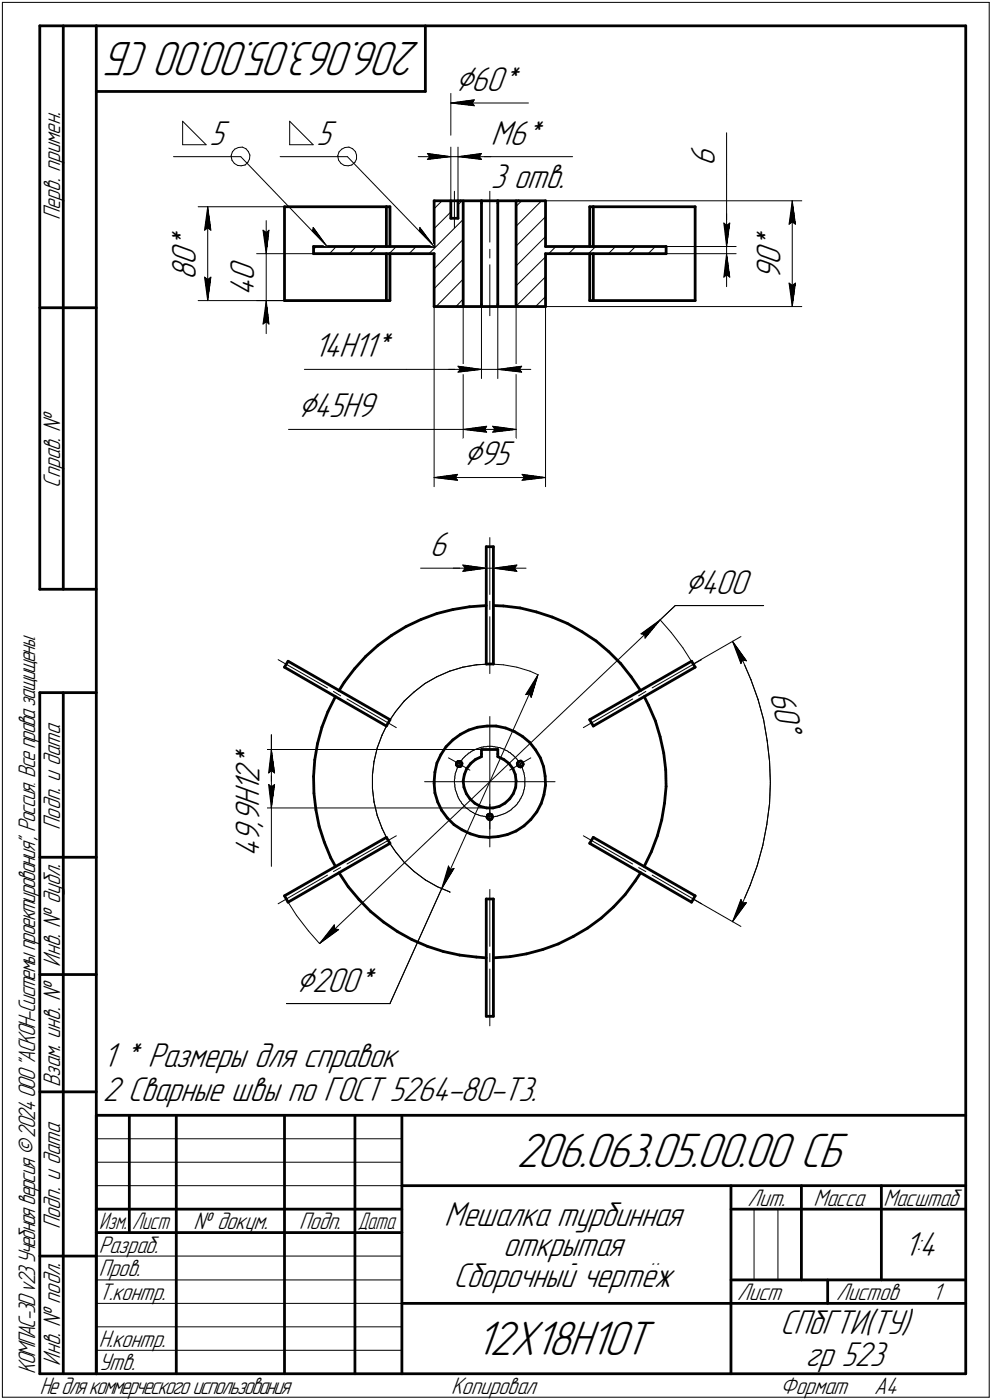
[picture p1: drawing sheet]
<svg xmlns="http://www.w3.org/2000/svg" width="211mm" height="298mm" viewBox="0 0 211 298" stroke-linecap="round" stroke-linejoin="round" font-family="sans-serif">
<defs><g id="words">
<g font-size="10.9">
<text x="89.4" y="9" transform="rotate(-180 89.4 9)">206.063.05.00.00 СБ</text>
<text x="109.9" y="248.5">206.063.05.00.00 СБ</text>
<text x="101.2" y="288.5">12Х18Н10Т</text>
</g>
<g font-size="8.5">
<text x="96.8" y="19.3">Ç60*</text>
<text x="63.4" y="88.9">Ç45H9</text>
<text x="98.6" y="99.1">Ç95</text>
<text x="145.7" y="126.4">Ç400</text>
<text x="63" y="211.1">Ç200*</text>
</g>
<g font-size="7.8">
<text x="44.6" y="30.8">5</text>
<text x="67.3" y="30.8">5</text>
<text x="104.5" y="30.8">M6*</text>
<text x="152.1" y="35.3" transform="rotate(-90 152.1 35.3)">6</text>
<text x="104.5" y="39.9">3 отв.</text>
<text x="41.7" y="53.3" transform="rotate(-90 41.7 53.3)">*</text>
<text x="166" y="53.3" transform="rotate(-90 166 53.3)">*</text>
<text x="41.7" y="59.7" transform="rotate(-90 41.7 59.7)">8</text>
<text x="41.7" y="56.5" transform="rotate(-90 41.7 56.5)">0</text>
<text x="54.1" y="59.9" transform="rotate(-90 54.1 59.9)">0</text>
<text x="166" y="59.7" transform="rotate(-90 166 59.7)">9</text>
<text x="166" y="56.5" transform="rotate(-90 166 56.5)">0</text>
<text x="54.1" y="63.1" transform="rotate(-90 54.1 63.1)">4</text>
<text x="66.8" y="76.1">14H11*</text>
<text x="91.5" y="118.5">6</text>
<text x="163.8" y="147.7" transform="rotate(77 163.8 147.7)">60Å</text>
<text x="55.2" y="166.6" transform="rotate(-90 55.2 166.6)">2</text>
<text x="55.2" y="163.5" transform="rotate(-90 55.2 163.5)">*</text>
<text x="55.2" y="171.9" transform="rotate(-90 55.2 171.9)">H</text>
<text x="55.2" y="168.8" transform="rotate(-90 55.2 168.8)">1</text>
<text x="55.2" y="179.3" transform="rotate(-90 55.2 179.3)">9</text>
<text x="55.2" y="176.2" transform="rotate(-90 55.2 176.2)">,</text>
<text x="55.2" y="175.1" transform="rotate(-90 55.2 175.1)">9</text>
<text x="55.2" y="182.5" transform="rotate(-90 55.2 182.5)">4</text>
<text x="21.9" y="227.2">1 * Размеры для справок</text>
<text x="21.9" y="234.4">2 Сварные швы по ГОСТ 5264-80-Т3.</text>
<text x="94.5" y="261.1">Мешалка турбинная</text>
<text x="107.1" y="267.5">открытая</text>
<text x="192.4" y="267.5">1:4</text>
<text x="96.5" y="274">Сборочный чертёж</text>
<text x="166" y="284.1">СПбГТИ(ТУ)</text>
<text x="171.4" y="291">гр 523</text>
</g>
<g font-size="5.4">
<text x="12.8" y="46.9" transform="rotate(-90 12.8 46.9)">Перв. примен.</text>
<text x="12.8" y="103.8" transform="rotate(-90 12.8 103.8)">Справ. !</text>
<text x="12.8" y="176.7" transform="rotate(-90 12.8 176.7)">Подп. и дата</text>
<text x="12.8" y="205.8" transform="rotate(-90 12.8 205.8)">Инв. ! дубл.</text>
<text x="12.8" y="231.6" transform="rotate(-90 12.8 231.6)">Взам. инв. !</text>
<text x="159.1" y="256.8">Лит.</text>
<text x="173.1" y="256.8">Масса</text>
<text x="188" y="256.8">Масштаб</text>
<text x="12.8" y="261.7" transform="rotate(-90 12.8 261.7)">Подп. и дата</text>
<text x="41.2" y="261.8">! докум.</text>
<text x="63.6" y="261.8">Подп.</text>
<text x="21" y="266.8">Разраб.</text>
<text x="21" y="271.8">Пров.</text>
<text x="21" y="276.8">Т.контр.</text>
<text x="156.9" y="276.8">Лист</text>
<text x="177.9" y="276.8">Листов</text>
<text x="198.4" y="276.8">1</text>
<text x="21" y="286.8">Н.контр.</text>
<text x="7.5" y="292.5" transform="rotate(-90 7.5 292.5)">КОМПАС-3Dv23Учебнаяверсия©2024ООО&quot;АСКОН-Системыпроектирования&quot;, Россия. Всеправазащищены.</text>
<text x="12.8" y="290.8" transform="rotate(-90 12.8 290.8)">Инв. ! подл.</text>
<text x="21" y="291.8">Утв.</text>
<text x="8.5" y="296.7">Недлякоммерческогоиспользования</text>
<text x="96" y="296.8">Копировал</text>
<text x="166" y="296.8">Формат</text>
<text x="186" y="296.8">A4</text>
</g>
<g font-size="5.3">
<text x="21.1" y="261.8">Изм.</text>
<text x="28.1" y="261.8">Лист</text>
<text x="76.1" y="261.8">Дата</text>
</g>
</g></defs>
<g fill="none" stroke="#000" stroke-width=".59">
<path d="M8.5 5.5v120zM8.5 5.5h12zM13.5 5.5v120zM20.5 5.5v287zM20.5 5.5h185zM20.5 19.5h70zM90.5 5.5v14zM205.5 5.5v287zM60.5 44h21.7zM60.5 44v20zM66.7 54h25.7zM66.7 52.5v1.5z"/>
<path d="M66.7 52.5h25.7zM82.2 54v10zM82.2 44v8.5zM82.2 44h.8zM83 44v8.5zM83 54v10zM92.4 42.8h5.6zM92.4 42.8v9.7zM92.4 54v11.3zM95.9 42.8v3.7zM95.9 46.5h1.6zM97.5 42.8v3.7z"/>
<path d="M98 42.8h4.4zM98.6 42.8v22.5zM102.4 42.8h3.5zM102.4 43.3v21.5zM102.4 42.8v.5zM105.9 43.3v21.5zM105.9 42.8h4.4zM105.9 42.8v.5zM109.8 42.8v22.5zM110.3 42.8h5.8zM116.1 54v11.3zM116.1 52.5h25.6z"/>
<path d="M116.1 54h25.6zM116.1 42.8v9.7zM125.5 44h.7zM125.5 54v10zM125.5 44v8.5zM126.2 44v8.5zM126.2 54v10zM126.2 44h21.7zM141.7 52.5v1.5zM147.9 44v20zM8.5 65.5h12zM60.5 64h21.7z"/>
<path d="M82.2 64h.8zM92.4 65.3h5.6zM98 65.3h4.4zM102.4 65.3h3.5zM102.4 64.8v.5zM105.9 64.8v.5zM105.9 65.3h4.4zM110.3 65.3h5.8zM125.5 64h.7zM126.2 64h21.7zM103.5 116.4h1.5zM103.5 116.4v25z"/>
<path d="M105 116.4v25zM8.5 125.5h12zM77.8 139.8l2.6-2.4zM77.8 139.8l-2.4 2.6zM80.4 137.4l2.9-2.1zM83.3 135.3l3.1-1.9zM86.4 133.4l3.2-1.5zM89.6 131.9l3.4-1.3zM93 130.6l3.4-.8zM96.4 129.8l3.5-.6zM99.9 129.2l3.6-.3zM105 128.9l2.1 .1z"/>
<path d="M107.1 129l3.6 .5zM110.7 129.5l3.4 .8zM114.1 130.3l3.4 1.1zM117.5 131.4l3.2 1.4zM120.7 132.8l3.2 1.7zM123.9 134.5l2.9 2zM126.8 136.5l2.7 2.3zM129.5 138.8l2.6 2.5zM8.5 147.5v145zM8.5 147.5h12zM13.5 147.5v145zM60.5 142.1l21.7 12.5z"/>
<path d="M61.3 140.8l-.8 1.3zM61.3 140.8l21.7 12.4zM67.6 158.3l-.6 3.5zM68.5 154.9l-.9 3.4zM69.8 151.6l-1.3 3.3zM71.4 148.3l-1.6 3.3zM73.2 145.3l-1.1 1.8zM75.4 142.4l-2.2 2.9zM83 153.2l-.8 1.4zM94.9 159l-1.1 1.7zM94.9 159l1.5-1.4zM96.4 157.6l1.6-1.2z"/>
<path d="M98 156.4l1.7-1zM99.7 155.4l1.9-.5zM101.6 154.9l2-.3zM102.4 159.6v.9zM102.4 159.6h3.5zM103.5 141.4h1.5zM103.6 154.6h2zM105.6 154.6l2 .4zM105.9 159.6v.9zM107.6 155l1.9 .8zM109.5 155.8l1.7 1zM111.2 156.8l1.5 1.3z"/>
<path d="M112.7 158.1l1.3 1.6zM114 159.7l1 1.7zM125.5 153.2l21.7-12.4zM125.5 153.2l.7 1.4zM126.2 154.6l21.7-12.5zM132.1 141.3l2.2 2.8zM134.3 144.1l2 3zM137.1 148.3l.9 1.9zM138 150.2l1.4 3.3zM139.4 153.5l1.1 3.4zM140.5 156.9l.7 3.5zM147.2 140.8l.7 1.3z"/>
<path d="M66.7 165.4l.1 3.5zM66.8 168.9l.4 3.6zM67 161.8l-.3 3.6zM67.2 172.5l.7 3.4zM67.9 175.9l1.1 3.4zM69 179.3l1.4 3.3zM82.2 178.3l.8 1.3zM92.4 166.8l.1 2zM92.4 166.5v.3zM92.5 164.4l-.1 2.1zM92.5 168.8l.6 2zM93 162.5l-.5 1.9z"/>
<path d="M93.1 170.8l.9 1.8zM93.8 160.7l-.8 1.8zM94 172.6l1.2 1.6zM95.2 174.2l1.4 1.4zM96.6 175.6l1.7 1.1zM97.1 162.5v.4zM97.1 162.9l.4 .3zM97.5 162.1h.4zM97.5 162.1l-.4 .4zM97.5 163.2h.4zM97.9 162.1l.3 .3zM97.9 163.2l.3-.2z"/>
<path d="M98.2 162.4l.1 .2zM98.3 176.7l1.8 .8zM98.3 162.6l-.1 .4zM98.6 166.3l.1 1.3zM98.7 167.6l.5 1.4zM98.8 164.9l-.2 1.4zM99.2 169l.8 1.1zM99.3 163.7l-.5 1.2zM100 170.1l1 .9zM100.1 177.5l1.9 .6zM100.2 162.6l-.9 1.1zM100.2 162.6l1-.9z"/>
<path d="M101 171l1.2 .7zM101.2 161.7l1.2-.6zM102 178.1l2 .2zM102.2 171.7l1.3 .3zM102.4 160.5v.6zM103.5 172h1.4zM103.6 174.1l.3 .3zM103.7 173.7l-.1 .4zM103.8 173.5l.4-.2zM103.8 173.5l-.1 .2zM103.9 174.4l.4 .2zM104 178.3l2-.2z"/>
<path d="M104.2 173.3l.4 .2zM104.3 174.6l.3-.3zM104.6 173.5l.2 .4zM104.8 173.9l-.2 .4zM104.9 172l1.4-.3zM105.9 161.1l1.3 .6zM105.9 160.5v.6zM106 178.1l1.9-.4zM106.3 171.7l1.1-.7zM107.2 161.7l1.1 .9zM107.4 171l1.1-.9zM107.9 177.7l1.9-.7z"/>
<path d="M108.3 162.6l.8 1.1zM109.1 163.7l.5 1.2zM109.2 169l-.7 1.1zM109.6 164.9l.2 1.4zM109.7 167.6l-.5 1.4zM109.8 177l1.7-1.1zM109.8 166.3l-.1 1.3zM110.1 162.6l.1 .4zM110.2 163l.3 .2zM110.3 162.1h.5zM110.3 162.1l-.2 .5zM110.5 163.2l.2 .1z"/>
<path d="M110.7 163.3l.4-.1zM110.8 162.1l.4 .2zM111.2 162.3l.1 .4zM111.3 162.7l-.2 .5zM111.5 175.9l1.4-1.4zM114.2 172.9l-1.3 1.6zM115 161.4l.7 1.8zM115.1 171.1l-.9 1.8zM115.7 163.2l.3 2.1zM115.7 169.2l-.6 1.9zM116 165.3l.1 1.9zM116.1 167.2l-.4 2z"/>
<path d="M125.5 179.6l21.7 12.5zM126.2 178.3l-.7 1.3zM126.2 178.3l21.7 12.5zM139.9 178l-1.3 3.4zM140.8 174.6l-.9 3.4zM141.2 160.4l.4 3.5zM141.4 171l-.6 3.6zM141.6 163.9l.1 3.6zM141.7 167.5l-.3 3.5zM8.5 182.5h12zM60.5 190.8l.8 1.3zM60.5 190.8l21.7-12.5z"/>
<path d="M61.3 192.1l21.7-12.5zM70.4 182.6l1 1.9zM72.1 185.8l2 3zM74.1 188.8l2.3 2.7zM76.4 191.5l2.4 2.6zM78.8 194.1l2.8 2.2zM81.6 196.3l3 2.1zM84.6 198.4l3 1.7zM103.5 191.4h1.5zM103.5 191.4v25zM105 191.4v25zM122 199.4l3.1-1.8z"/>
<path d="M125.1 197.6l2.8-2.1zM127.9 195.5l2.7-2.4zM133 190.5l-2.4 2.6zM135.1 187.6l-2.1 2.9zM136.3 185.8l-1.2 1.8zM138.6 181.4l-1.5 3.1zM147.9 190.8l-.7 1.3zM8.5 207.5h12zM87.6 200.1l3.3 1.4zM90.9 201.5l3.4 1.1zM94.3 202.6l3.5 .8zM97.8 203.4l3.5 .4z"/>
<path d="M101.3 203.8l2.2 .2zM103.5 216.4h1.5zM105 204l3.5-.3zM108.5 203.7l3.5-.6zM112 203.1l3.5-.9zM115.5 202.2l3.3-1.2zM118.8 201l3.2-1.6zM8.5 232.5h12zM20.5 237.5h185zM20.5 237.5v55zM27.5 237.5v25zM37.5 237.5v55z"/>
<path d="M60.5 237.5v55zM75.5 237.5v55zM85.5 237.5v55zM20.5 257.5h65zM85.5 252.5h120zM155.5 252.5v40zM155.5 257.5h15zM170.5 252.5v20zM170.5 257.5h35zM187.5 252.5v20zM8.5 267.5h12zM20.5 262.5h65z"/>
<path d="M85.5 277.5h70zM155.5 277.5h50zM155.5 272.5h50zM176.1 272.5v5zM8.5 292.5h12zM20.5 292.5h185z"/>
</g>
<g fill="none" stroke="#000" stroke-width=".21">
<path d="M.5 .5v297zM.5 .5h210zM95.9 19.9v8.9zM210.5 .5v297zM36.9 33.4h14.3zM38.9 25.8v5zM38.9 25.8l5 5zM38.9 30.8h5zM49.2 33.4l.2 .7zM49.2 33.1v.3zM49.4 34.1l.5 .7zM49.4 32.3l-.2 .8z"/>
<path d="M49.9 34.8l.6 .4zM50 31.7l.7-.3zM50 31.7l-.6 .6zM50.5 35.2l.8 .1zM50.7 31.4l.9-.1zM51.2 33.4l18.4 19.1zM51.3 35.3l.9-.2zM51.6 31.3l.7 .4zM52.2 35.1l.5-.6zM52.3 31.7l.5 .6zM52.8 32.3l.4 .7zM53.1 33.9l-.4 .6z"/>
<path d="M53.2 33l-.1 .9zM59.6 33.4h14.3zM61.6 25.8v5zM61.6 25.8l5 5zM61.6 30.8h5zM71.9 33.4l.2 .7zM71.9 33.1v.3zM72.1 34.1l.5 .7zM72.1 32.3l-.2 .8zM72.6 34.8l.6 .4zM72.7 31.7l.7-.3zM72.7 31.7l-.6 .6z"/>
<path d="M73.2 35.2l.9 .1zM73.4 31.4l.9-.1zM73.9 33.4l18.5 19.1zM74.1 35.3l.7-.2zM74.3 31.3l.7 .4zM74.8 35.1l.7-.6zM75 31.7l.6 .6zM75.6 32.3l.3 .7zM75.9 33.9l-.4 .6zM75.9 33v.9zM89 33.4h6.9zM90.9 32.7l5 .7z"/>
<path d="M90.9 32.7l.5 .7zM90.9 34l5-.6zM91.4 33.4l-.5 .6zM95.9 31.3v11.5zM95.9 33.4h1.6zM95.9 21.9l5-.6zM95.9 21.9l5 .6zM95.9 21.9h16.5zM97.5 33.4h4.9zM97.5 31.3v11.5zM97.5 33.4l4.9 .6zM97.5 33.4l4.9-.7z"/>
<path d="M97.5 33.4h7zM100.5 21.9l.4 .6zM100.9 21.3l-.4 .6zM101.9 33.4l.5 .6zM102.4 33.4h19.4zM102.4 32.7l-.5 .7zM154.6 37.3v15.2zM154.6 28.3v9zM42.2 44h18.3zM43.5 49l.7-.5zM43.5 59l.7 5zM43.5 59l.7 .5z"/>
<path d="M44.2 44l.7 5zM44.2 48.5l.7 .5zM44.2 44l-.7 5zM44.2 59.5l.7-.5zM44.2 44v20zM44.9 59l-.7 5zM54.6 54h12.1zM56 49l.6 .5zM56 49l.6 5zM56.6 49.5l.6-.5zM56.6 47v7zM56.6 54v10z"/>
<path d="M57.2 49l-.6 5zM66.6 48.4l3 4.1zM66.6 48.4l-.1 .9zM66.7 53.1l.6-.6zM71.5 52.5l-1.4 1.5zM75.8 52.5l-1.5 1.5zM78.6 54l1.5-1.5zM82.8 54l1.5-1.5zM87 54l1.6-1.5zM89.3 48.4l3.1 4.1zM89.3 48.4l-.1 .9zM91.3 54l7.3-7.3z"/>
<path d="M92.4 48.7l3.5-3.6zM92.4 44.4l1.7-1.6zM96.7 40.7v7.8zM97.5 43.6l.8-.8zM98.6 59.4l-5.8 5.9zM98.6 55.2l-6.2 6.3zM98.6 51l-6.2 6.2zM104.2 40.7v10.9zM104.2 53.1v1.8zM104.2 56.4v10.8zM109.8 56.6l6.3-6.2zM109.8 52.4l6.3-6.3z"/>
<path d="M109.8 48.2l5.4-5.4zM109.8 43.9l1.2-1.1zM116.1 42.8h54.5zM116.8 54l1.5-1.5zM121 54l1.5-1.5zM126.7 52.5l-1.5 1.5zM129.5 54l1.5-1.5zM133.7 54l1.5-1.5zM139.4 52.5l-1.5 1.5zM141.7 52.5h14.9zM141.7 54h14.9zM154 47.5l.6 .5z"/>
<path d="M154 47.5l.6 5zM154 59l.6-.5zM154.6 48l.7-.5zM154.6 45.5v7zM154.6 54l-.6 5zM154.6 58.5l.7 .5zM154.6 54l.7 5zM154.6 54v7zM154.6 52.5v1.5zM155.3 47.5l-.7 5zM167.9 47.8l.7-.6zM168.6 42.8l.6 5z"/>
<path d="M168.6 47.2l.6 .6zM168.6 42.8l-.7 5zM168.6 42.8v22.5zM42.2 64h18.3zM54.6 64h5.9zM56 69l.6-.5zM56.6 64l-.6 5zM56.6 68.5l.6 .5zM56.6 64l.6 5zM56.6 64v7zM64.8 78.7h21.6zM86.4 78.7h16z"/>
<path d="M92.4 65.3v38.3zM95.4 78.7h7zM97.5 78l4.9 .7zM97.5 78l.5 .7zM97.5 79.2l4.9-.5zM98 78.7l-.5 .5zM98.6 63.7l-1.6 1.6zM98.6 65.3v28.1zM102.4 64.8v15.8zM102.4 78.7h3.5zM105.9 64.8v15.8zM105.9 78.7l5.1 .5z"/>
<path d="M105.9 78.7l5.1-.7zM105.9 78.7h7zM109.8 65.2l6.3-6.3zM109.8 60.9l6.3-6.2zM109.8 65.3v28.1zM110.5 78.7l.5 .5zM111 78l-.5 .7zM114 65.3l2.1-2.1zM116.1 65.3h54.5zM116.1 65.3v38.3zM167.9 60.3l.7 5zM167.9 60.3l.7 .5z"/>
<path d="M168.6 60.8l.6-.5zM169.2 60.3l-.6 5zM61.4 91.4h21.6zM83 91.4h15.6zM98.6 91.4l4.9-.6zM98.6 91.4l4.9 .6zM98.6 91.4h11.2zM103.1 91.4l.4 .6zM103.5 90.8l-.4 .6zM104.8 92l5-.6zM104.8 90.8l.5 .6zM104.8 90.8l5 .6z"/>
<path d="M105.3 91.4l-.5 .6zM92.4 101.7l5-.7zM92.4 101.7l5 .6zM92.4 101.7h23.7zM96.9 101.7l.5 .6zM97.4 101l-.5 .7zM103.5 116.4v6.6zM104.2 114.5v12.1zM105 116.4v6.6zM111.1 102.3l5-.6zM111.1 101l.5 .7zM111.1 101l5 .7z"/>
<path d="M111.6 101.7l-.5 .6zM89.5 121h9zM96.4 121h7.1zM98.5 121h5zM98.5 120.3l5 .7zM98.5 120.3l.5 .7zM98.5 121.7l5-.7zM99 121l-.5 .7zM103.5 121h1.5zM104.2 128v1.8zM104.2 131.3v12.1zM105 121l5 .7z"/>
<path d="M105 121l5-.7zM105 121h6.9zM109.5 121l.5 .7zM110 120.3l-.5 .7zM136.4 135l.8 .1zM136.4 135l4.1-3zM137.2 135.1v.8zM140.5 132l2.3 2.7zM140.5 132l3.2-3.1zM140.5 132l-3.3 3.9zM142.8 134.7l2.5 3.2zM143.7 128.9h18.8z"/>
<path d="M145.3 137.9l2.2 3.5zM155.9 136.6l2.1 3.9zM155.9 136.6l2.9 4.1zM155.9 136.6l1.7 4.7zM55.8 159.6h48.4zM57.7 156.5v3.1zM57.7 156.5v28zM57.7 159.6l.7 5zM57.7 159.6l-.6 5zM57.7 159.6v12.4zM59.2 140.5l10.5 6zM71 147.2l1.5 1z"/>
<path d="M73.8 148.8l10.5 6.1zM80.3 159.3l-.7 2.8zM81.3 156.5l-1 2.8zM82.5 153.9l-1.2 2.6zM84.2 151.6l-1.7 2.3zM86 149.3l2.1-2zM86 149.3l-1.8 2.3zM88.1 147.3l2.3-1.8zM90.4 145.5l2.6-1.4zM93 144.1l2.7-1.2zM95.7 142.9l2.8-.8zM98.5 142.1l2.8-.5z"/>
<path d="M100.4 159.9h.2zM100.6 159.9l.2-.1zM100.8 159.8l.3-.2zM101.1 159.6l.2-.1zM101.3 159.5l.2-.1zM101.3 141.6l2.9-.2zM101.5 159.4l.3-.1zM101.8 159.3h.2zM102 159.3l.3-.1zM102.3 159.2l.2-.1zM102.5 159.1h.3zM102.8 159.1l.2-.1z"/>
<path d="M103 159h.2zM103.2 159h.3zM103.5 159l.2-.1zM103.7 158.9h.3zM104 158.9h.2zM104.2 158.9h.3zM104.2 152.6v13.9zM104.2 141.4l2.9 .2zM104.5 158.9h.2zM104.7 158.9l.3 .1zM105 159h.2zM105.2 159l.3 .1z"/>
<path d="M105.5 159.1h.2zM105.7 159.1l.3 .1zM106 159.2h.3zM106.3 159.2l.2 .1zM106.5 159.3h.2zM106.7 159.3l.2 .1zM106.9 159.4l.3 .1zM107.1 141.6l2.9 .5zM107.2 159.5l.2 .2zM107.4 159.7l.2 .1zM107.6 159.8l.3 .1zM107.9 159.9l.2 .1z"/>
<path d="M110 142.1l2.8 .8zM111.8 147.9l.8-.2zM112.6 147.7l.4 .8zM112.8 142.9l1.7 .8zM114.5 143.7l-1.5 4.8zM114.5 143.7l-2.7 4.2zM114.5 143.7l-20.5 45.5zM124.1 154.9l10.5-6.1zM135.9 148.2l1.5-1zM138.8 146.5l10.5-6zM147.5 141.4l10.1-5.8zM158 140.5l1.8 4.2z"/>
<path d="M158 140.5l.8 .2zM158 140.5l-.4 .8zM159.8 144.7l1.5 4.2zM161.3 148.9l1.2 4.3zM162.5 153.2l.7 4.5zM163.2 157.7l.5 4.4zM55.8 172h48.4zM57.1 164.6l.6-.5zM57.1 167l.6 5zM57.1 167l.6 .6zM57.7 164.1l.7 .5zM57.7 167.6l.7-.6z"/>
<path d="M58.4 167l-.7 5zM79.2 165v2.9zM79.2 167.9l.4 2.9zM79.6 162.1l-.4 2.9zM79.6 170.8l.7 2.9zM80.3 173.7l1 2.7zM81.3 176.4l1.2 2.6zM82.5 179l1.7 2.4zM90.3 166.5h13.9zM95.4 161.4l2.3 1.2zM96.7 166v.3zM96.7 166.3v.2z"/>
<path d="M96.7 166.5v.3zM96.7 166.8l.1 .2zM96.8 165.3v.2zM96.8 165.5v.3zM96.8 165.8l-.1 .2zM96.8 167v.3zM96.8 167.3v.3zM96.8 167.6l.1 .2zM96.9 164.8v.2zM96.9 165l-.1 .3zM96.9 167.8v.3zM96.9 168.1v.2z"/>
<path d="M96.9 162.7l.3 .5zM96.9 164.5v.3zM96.9 168.3l.1 .2zM97 164.3l-.1 .2zM97 168.5l.1 .2zM97.1 162.3l-.2 .4zM97.1 164.1l-.1 .2zM97.1 168.7l.1 .3zM97.2 163.2l.4 .2zM97.2 163.8l-.1 .3zM97.2 169l.1 .2zM97.3 163.6l-.1 .2z"/>
<path d="M97.3 169.2l.1 .3zM97.4 163.3l-.1 .3zM97.4 169.5l.1 .2zM97.5 162h.5zM97.5 162l-.4 .3zM97.5 163.2l-.1 .1zM97.5 169.7v.2zM97.5 169.9l.2 .3zM97.6 163.4l.5-.1zM97.6 162.9l-.1 .3zM97.8 162.6h.1M97.7 162.6l-.1 .3z"/>
<path d="M97.7 170.2l.1 .1zM97.7 162.6l2.3 1.4zM97.8 170.3l.2 .3zM97.9 162.4l-.1 .2zM98 170.6l.1 .2zM98 162.2l-.1 .2zM98.1 170.8l.1 .2zM98.2 162l-.2 .2zM98.2 171l.2 .2zM98.3 161.8l-.1 .2zM98.4 162.9l-.3 .4zM98.4 171.2l.2 .2z"/>
<path d="M98.5 161.5l-.2 .3zM98.6 171.4l.1 .1zM98.6 161.4l-.1 .1zM98.7 171.5l.2 .2zM98.8 161.2l.2-.2zM98.8 161.2l-.2 .2zM98.9 171.7l.2 .3zM99.1 172l.2 .1zM99.1 160.9l.3-.2zM99.1 160.9l-.1 .1zM99.3 172.1l.2 .1zM99.5 172.2l.2 .2z"/>
<path d="M99.6 160.5l-.2 .2zM99.7 172.4l.2 .2zM99.7 160.4l.3-.1zM99.7 160.4l-.1 .1zM99.9 172.6l.2 .1zM100 160.3l.2-.2zM100.1 172.7l.2 .1zM100.2 160.1l.2-.2zM100.3 172.8l.2 .2zM100.5 173l.3 .1zM100.8 173.1l.1 .1zM100.9 173.2l.3 .1z"/>
<path d="M101.2 173.3l.2 .1zM101.4 173.4l.3 .1zM101.7 173.5l.2 .1zM101.9 173.6l.2 .1zM102.1 173.7h.3zM102.4 173.7h.2zM102.6 173.7l.3 .1zM102.9 173.8h.2zM103.1 173.8l.3 .1zM103.4 173.9h.2zM103.5 174l.2 .5zM103.5 173.6l.5-.4z"/>
<path d="M103.5 173.6v.4zM103.6 173.9h.3zM103.7 174.5l.4 .2zM103.9 173.9h.2zM104 173.2h.5zM104.1 174.7l.5-.1zM104.1 173.9h.1M104.2 173.9h.3zM104.2 171.3v2.6zM104.2 173.9v2.6zM104.2 166.5h13.9zM104.2 166.5v13.8z"/>
<path d="M104.5 173.9h.2zM104.7 173.9h.3zM104.9 174.2l-.3 .4zM105 173.9h.2zM105.2 173.9l.3-.1zM105.5 173.8h.2zM105.7 173.8l.2-.1zM105.9 173.7h.3zM106.2 173.7l.2-.1zM106.4 173.6l.3-.1zM106.7 173.5l.2-.1zM106.9 173.4l.3-.1z"/>
<path d="M107.2 173.3l.2-.1zM107.4 173.2l.2-.1zM107.6 173.1l.3-.1zM107.9 173l.1-.1zM108 172.9l.3-.2zM108.1 160l.2 .2zM108.3 160.2l.2 .1zM108.3 172.7l.2-.1zM108.5 172.6l.2-.1zM108.5 164l2.2-1.4zM108.5 160.3l.2 .1zM108.7 160.4l.2 .2z"/>
<path d="M108.7 172.5l.2-.2zM108.9 160.6l.2 .2zM108.9 172.3l.2-.2zM109.1 172.1l.1-.1zM109.1 160.8l.2 .2zM109.2 172l.3-.2zM109.3 161l.2 .1zM109.5 161.1l.1 .2zM109.5 171.8l.1-.2zM109.6 161.3l.2 .2zM109.6 171.6l.2-.2zM109.8 161.5l.2 .1z"/>
<path d="M109.8 171.4l.2-.1zM110 162.7l.2 .5zM110 161.6l.2 .3zM110.1 162.3l.4-.3zM110.1 162.3l-.1 .4zM110.2 163.2l.5 .2zM110.2 161.9l.1 .2zM110.2 171l-.2 .3zM110.2 170.9v.1zM110.2 170.9l.2-.2zM110.3 162.1l.1 .1zM110.4 162.2l.2 .3z"/>
<path d="M110.5 162h.5zM110.6 162.5l.1 .1zM110.6 170.4l-.2 .3zM110.7 163.4l.4-.1zM110.7 170.2l-.1 .2zM110.7 170.2l.1-.2zM110.7 162.7l.1 .3zM110.7 162.7h.1M110.7 162.6l2.2-1.2zM110.8 163l.2 .2zM110.9 169.8l-.1 .2zM111 169.6l-.1 .2z"/>
<path d="M111 163.2l.1 .2zM111.1 163.4l.1 .3zM111.2 169.3l-.2 .3zM111.2 163.7l.1 .2zM111.3 169.1l-.1 .2zM111.3 163.9v.3zM111.3 168.8v.3zM111.3 164.2l.1 .2zM111.4 162.9l-.3 .4zM111.4 168.6l-.1 .2zM111.4 168.4v.2zM111.4 164.4l.1 .2z"/>
<path d="M111.5 168.1l-.1 .3zM111.5 164.8l.1 .3zM111.5 164.6v.2zM111.6 167.9l-.1 .2zM111.6 167.6v.3zM111.6 165.4l.1 .2zM111.6 165.1v.3zM111.7 167.4l-.1 .2zM111.7 167.1v.3zM111.7 166.9v.2zM111.7 166.6v.3zM111.7 166.4v.2z"/>
<path d="M111.7 166.1v.3zM111.7 165.9v.2zM111.7 165.6v.3zM124.1 178l10.5 6zM163.2 175.6l-.9 4.4zM163.7 162.1l.2 4.5zM163.7 171.1l-.5 4.5zM163.9 166.6l-.2 4.5zM59.2 192.4l10.5-6zM60.9 191.4l.4 .7zM60.9 191.4l2.2 3.5zM63.1 194.9l2.5 3.3z"/>
<path d="M65.6 198.2l2.4 2.7zM71 185.6l1.5-.9zM71.1 196.9l-3.1 4zM71.1 196.9l.1 .9zM71.2 197.8l.9 .2zM73.8 184l10.5-6zM84.2 181.4l1.8 2.2zM86 183.6l2.1 2zM88.1 185.6l2.4 1.8zM90.5 187.4l2.5 1.4zM93 188.8l2.7 1.1zM94 189.2l-11 24.5z"/>
<path d="M95.4 184.4l-1.4 4.8zM95.4 184.4l.4 .8zM95.7 189.9l.1 .1zM95.8 185.2l.8-.3zM96.6 184.9l-2.6 4.3zM104.2 189.4v12.1zM135.9 184.7l1.5 .9zM138.8 186.4l10.5 6zM147.5 191.4l10.1 5.9zM147.9 190.8l-.7 1.3zM157.6 191.5l-1.7 4.8zM157.6 191.5l.4 .8z"/>
<path d="M157.8 192.7l-1.9 3.6zM158 192.3l.8-.1zM158.8 192.2l-2.9 4.1zM159.6 188.6l-1.8 4.1zM161.1 184.3l-1.5 4.3zM162.3 180l-1.2 4.3zM61 213.7h22zM68 200.9l4.1-2.9zM68 200.9l72.5-68.9zM103.5 216.4h1.5zM104.2 206.3v12.1zM104.2 203v1.8z"/>
<path d="M20.5 247.5h65zM20.5 252.5h65zM20.5 242.5h65zM160.4 257.5v15zM165.5 257.5v15zM20.5 267.5h65zM20.5 272.5h65zM20.5 277.5h65zM.5 297.5h210zM20.5 282.5h65zM20.5 287.5h65z"/>
</g>
<g fill="#fff" stroke="#fff" stroke-width=".21">
<path d="M91.4 112.9h5zM91.4 112.9h5zM91.4 113h5zM91.4 113.1h5zM91.4 113.2h5zM91.4 113.3h5zM91.4 113.4h5zM91.4 113.5h5zM91.4 113.5h5zM91.4 113.6h5zM91.4 113.7h5zM91.4 113.8h5zM91.4 113.9h5zM91.4 114h5zM91.4 114h5zM91.4 114.1h5zM91.4 114.2h5zM91.4 114.3h5zM91.4 114.4h5zM91.4 114.5h5zM91.4 114.6h5zM91.4 114.6h5zM91.4 114.7h5zM91.4 114.8h5zM91.4 114.9h5zM91.4 115h5zM91.4 115.1h5zM91.4 115.1h5zM91.4 115.2h5zM91.4 115.3h5zM91.4 115.4h5zM91.4 115.5h5zM91.4 115.6h5zM91.4 115.7h5zM91.4 115.7h5zM91.4 115.8h5zM91.4 115.9h5zM91.4 116h5zM91.4 116.1h5zM91.4 116.2h5zM91.4 116.2h5zM91.4 116.3h5zM91.4 116.4h5zM91.4 116.5h5zM91.4 116.6h5zM91.4 116.7h5zM91.4 116.8h5zM91.4 116.8h5zM91.4 116.9h5zM91.4 117h5zM91.4 117.1h5zM91.4 117.2h5zM91.4 117.3h5zM91.4 117.3h5zM91.4 117.4h5zM91.4 117.5h5zM91.4 117.6h5zM91.4 117.7h5zM91.4 117.8h5zM91.4 117.9h5zM91.4 117.9h5zM91.4 118h5zM91.4 118.1h5zM91.4 118.2h5zM91.4 118.3h5zM91.4 118.4h5zM91.4 118.4h5zM91.4 118.5h5zM91.4 118.6h5zM91.4 118.7h5zM91.4 118.8h5zM91.4 118.9h5zM91.4 119h5zM91.4 119h5zM91.4 119.1h5zM91.4 119.2h5zM91.4 119.3h5zM91.4 119.4h5zM91.4 119.5h5zM91.4 119.5h5zM91.4 119.6h5zM91.4 119.7h5zM91.4 119.8h5zM91.4 119.9h5z"/>
<path d="M109.8 119.9h.7zM109.1 120h1.4zM108.3 120.1h2.2zM107.5 120.1h3zM106.8 120.2h3.7zM106.6 120.3h3.9zM106.4 120.4h4.1zM106.2 120.5h4.3zM106 120.6h4.5zM105.8 120.6h4.7zM105.6 120.7h4.9zM105.4 120.8h5.1zM105.2 120.9h5.3zM105 121h5.5zM105.2 121.1h5.3zM105.4 121.2h5.1zM105.6 121.2h4.9zM105.8 121.3h4.7zM106 121.4h4.5zM106.2 121.5h4.3zM106.4 121.6h4.1zM106.6 121.7h3.9zM106.8 121.8h3.7zM107.4 121.8h3.1zM108 121.9h2.5zM108.6 122h1.9zM109.3 122.1h1.2zM109.9 122.2h.6z"/>
<path d="M98 119.9h.7zM98 120h1.5zM98 120.1h2.2zM98 120.1h3zM98 120.2h3.7zM98 120.3h3.9zM98 120.4h4.1zM98 120.5h4.3zM98 120.6h4.5zM98 120.6h4.7zM98 120.7h4.9zM98 120.8h5.1zM98 120.9h5.3zM98 121h5.5zM98 121.1h5.3zM98 121.2h5.1zM98 121.2h4.9zM98 121.3h4.7zM98 121.4h4.5zM98 121.5h4.3zM98 121.6h4.1zM98 121.7h3.9zM98 121.8h3.7zM98 121.8h3.1zM98 121.9h2.5zM98 122h1.8zM98 122.1h1.2zM98 122.2h.6z"/>
<path d="M71 196.3h.3zM71 196.4h.4zM70.9 196.5h.6zM70.8 196.6h.7zM70.8 196.7h.8zM70.7 196.8h1zM70.6 196.8h1.2zM70.5 196.9h1.4zM70.4 197h1.6zM70.4 197.1h1.6zM70.4 197.2h1.7zM70.3 197.3h1.8zM70.2 197.4h2zM70.1 197.4h2.2zM70.1 197.5h2.3zM70 197.6h2.5zM69.9 197.7h2.7zM69.8 197.8h2.8zM69.8 197.9h2.9zM69.8 198h3zM69.7 198h3zM69.6 198.1h3zM69.5 198.2h3zM69.4 198.3h3zM69.4 198.4h2.9zM69.3 198.5h2.8zM69.3 198.5h2.8zM69.2 198.6h2.7zM69.1 198.7h2.7zM69.1 198.8h2.6zM69 198.9h2.5zM68.9 199h2.6zM68.8 199.1h2.5zM68.7 199.1h2.5zM68.7 199.2h2.4zM68.7 199.3h2.3zM68.7 199.4h2.2zM68.7 199.5h2.1zM68.6 199.6h2zM68.6 199.6h1.9zM68.5 199.7h1.9zM68.5 199.8h1.8zM68.5 199.9h1.7zM68.4 200h1.6zM68.4 200.1h1.5zM68.3 200.2h1.5zM68.3 200.2h1.3zM68.2 200.3h1.2zM68.2 200.4h1zM68.2 200.5h.8zM68.2 200.6h.6zM68.2 200.7h.4zM68.1 200.7h.3zM68.1 200.8h.1z"/>
<path d="M140.3 132.1h.2zM140 132.2h.5zM139.9 132.2h.5zM139.6 132.3h.8zM139.4 132.4h.9zM139.2 132.5h1.1zM138.9 132.6h1.3zM138.7 132.7h1.5zM138.6 132.8h1.6zM138.5 132.8h1.6zM138.3 132.9h1.8zM138.3 133h1.7zM138.2 133.1h1.8zM138 133.2h2zM137.9 133.3h2.1zM137.8 133.3h2.2zM137.7 133.4h2.2zM137.6 133.5h2.3zM137.4 133.6h2.4zM137.3 133.7h2.5zM137.2 133.8h2.5zM137.1 133.9h2.6zM137 133.9h2.6zM136.8 134h2.7zM136.7 134.1h2.7zM136.7 134.2h2.7zM136.5 134.3h2.9zM136.4 134.4h2.9zM136.2 134.5h3zM136.1 134.5h3zM136.1 134.6h2.9zM135.9 134.7h3zM135.8 134.8h3.1zM135.6 134.9h3.3zM135.7 135h3.1zM135.8 135h2.9zM135.9 135.1h2.7zM136 135.2h2.5zM136.1 135.3h2.4zM136.1 135.4h2.3zM136.2 135.5h2.1zM136.3 135.6h2zM136.4 135.6h1.8zM136.5 135.7h1.7zM136.5 135.8h1.6zM136.6 135.9h1.4zM136.7 136h1.2zM136.7 136.1h1.1zM136.8 136.1h1zM136.9 136.2h.9zM137 136.3h.7zM137.1 136.4h.5zM137.2 136.5h.3zM137.2 136.6h.2z"/>
<path d="M145.6 120.6h14.8zM145.6 120.7h14.8zM145.6 120.8h14.8zM145.6 120.9h14.8zM145.6 121h14.8zM145.6 121.1h14.8zM145.6 121.2h14.8zM145.6 121.2h14.8zM145.6 121.3h14.8zM145.6 121.4h14.8zM145.6 121.5h14.8zM145.6 121.6h14.8zM145.6 121.7h14.8zM145.6 121.8h14.8zM145.6 121.8h14.8zM145.6 121.9h14.8zM145.6 122h14.8zM145.6 122.1h14.8zM145.6 122.2h14.8zM145.6 122.3h14.8zM145.6 122.3h14.8zM145.6 122.4h14.8zM145.6 122.5h14.8zM145.6 122.6h14.8zM145.6 122.7h14.8zM145.6 122.8h14.8zM145.6 122.9h14.8zM145.6 122.9h14.8zM145.6 123h14.8zM145.6 123.1h14.8zM145.6 123.2h14.8zM145.6 123.3h14.8zM145.6 123.4h14.8zM145.6 123.4h14.8zM145.6 123.5h14.8zM145.6 123.6h14.8zM145.6 123.7h14.8zM145.6 123.8h14.8zM145.6 123.9h14.8zM145.6 124h14.8zM145.6 124h14.8zM145.6 124.1h14.8zM145.6 124.2h14.8zM145.6 124.3h14.8zM145.6 124.4h14.8zM145.6 124.5h14.8zM145.6 124.5h14.8zM145.6 124.6h14.8zM145.6 124.7h14.8zM145.6 124.8h14.8zM145.6 124.9h14.8zM145.6 125h14.8zM145.6 125.1h14.8zM145.6 125.1h14.8zM145.6 125.2h14.8zM145.6 125.3h14.8zM145.6 125.4h14.8zM145.6 125.5h14.8zM145.6 125.6h14.8zM145.6 125.6h14.8zM145.6 125.7h14.8zM145.6 125.8h14.8zM145.6 125.9h14.8zM145.6 126h14.8zM145.6 126.1h14.8zM145.6 126.2h14.8zM145.6 126.2h14.8zM145.6 126.3h14.8zM145.6 126.4h14.8zM145.6 126.5h14.8zM145.6 126.6h14.8zM145.6 126.7h14.8zM145.6 126.7h14.8zM145.6 126.8h14.8zM145.6 126.9h14.8zM145.6 127h14.8zM145.6 127.1h14.8zM145.6 127.2h14.8zM145.6 127.3h14.8zM145.6 127.3h14.8zM145.6 127.4h14.8zM145.6 127.5h14.8zM145.6 127.6h14.8zM145.6 127.7h14.8zM145.6 127.8h14.8zM145.6 127.8h14.8z"/>
<path d="M114.3 143.8h.2zM114.2 143.9h.3zM114.1 144h.4zM114 144.1h.5zM114 144.2h.5zM113.9 144.3h.6zM113.7 144.4h.8zM113.6 144.4h.9zM113.5 144.5h1zM113.5 144.6h1zM113.4 144.7h1.1zM113.3 144.8h1.2zM113.2 144.9h1.3zM113 144.9h1.5zM113 145h1.5zM112.9 145.1h1.6zM112.9 145.2h1.6zM112.9 145.3h1.6zM112.8 145.4h1.7zM112.8 145.5h1.7zM112.7 145.5h1.7zM112.7 145.6h1.7zM112.6 145.7h1.8zM112.5 145.8h1.9zM112.5 145.9h1.8zM112.4 146h1.9zM112.4 146h1.9zM112.4 146.1h1.9zM112.3 146.2h1.9zM112.3 146.3h1.9zM112.2 146.4h2zM112.2 146.5h1.9zM112.1 146.6h2zM112 146.6h2.1zM112 146.7h2.1zM111.9 146.8h2.1zM111.9 146.9h2.1zM111.8 147h2.2zM111.8 147.1h2.2zM111.8 147.2h2.2zM111.7 147.2h2.3zM111.7 147.3h2.3zM111.6 147.4h2.3zM111.5 147.5h2.4zM111.5 147.6h2.4zM111.4 147.7h2.5zM111.4 147.7h2.4zM111.3 147.8h2.5zM111.3 147.9h2.5zM111.3 148h2.4zM111.2 148.1h2.5zM111.1 148.2h2.6zM111.3 148.3h2.4zM111.5 148.3h2.1zM111.7 148.4h1.9zM111.8 148.5h1.8zM112 148.6h1.5zM112.2 148.7h1.3zM112.4 148.8h1.1zM112.6 148.8h.9zM112.8 148.9h.7zM113 149h.5zM113.2 149.1h.3z"/>
<path d="M95.1 183.8h.2zM95.1 183.9h.4zM95.1 184h.6zM95 184.1h.8zM95 184.1h1zM95 184.2h1.2zM94.9 184.3h1.5zM94.9 184.4h1.7zM94.9 184.5h1.9zM94.8 184.6h2.1zM94.8 184.7h2.3zM94.8 184.7h2.5zM94.7 184.8h2.6zM94.7 184.9h2.5zM94.7 185h2.5zM94.7 185.1h2.4zM94.7 185.2h2.3zM94.7 185.3h2.3zM94.7 185.3h2.2zM94.6 185.4h2.3zM94.6 185.5h2.3zM94.6 185.6h2.2zM94.5 185.7h2.3zM94.5 185.8h2.2zM94.5 185.8h2.1zM94.4 185.9h2.2zM94.4 186h2.1zM94.4 186.1h2.1zM94.4 186.2h2zM94.3 186.3h2.1zM94.3 186.4h2.1zM94.3 186.4h2zM94.2 186.5h2zM94.2 186.6h2zM94.2 186.7h1.9zM94.1 186.8h2zM94.1 186.9h1.9zM94.1 186.9h1.8zM94.1 187h1.8zM94.1 187.1h1.7zM94.1 187.2h1.7zM94 187.3h1.8zM94 187.4h1.7zM94 187.5h1.7zM94 187.5h1.6zM94 187.6h1.5zM94 187.7h1.5zM94 187.8h1.4zM94 187.9h1.3zM94 188h1.2zM94 188h1.2zM94 188.1h1.1zM94 188.2h1zM94 188.3h.9zM94 188.4h.8zM94 188.5h.7zM94 188.6h.7zM94 188.6h.6zM94 188.7h.5zM94 188.8h.4zM94 188.9h.3zM94 189h.2zM94 189.1h.1z"/>
<path d="M63 205.4h17.9zM63 205.5h17.9zM63 205.6h17.9zM63 205.7h17.9zM63 205.7h17.9zM63 205.8h17.9zM63 205.9h17.9zM63 206h17.9zM63 206.1h17.9zM63 206.2h17.9zM63 206.2h17.9zM63 206.3h17.9zM63 206.4h17.9zM63 206.5h17.9zM63 206.6h17.9zM63 206.7h17.9zM63 206.8h17.9zM63 206.8h17.9zM63 206.9h17.9zM63 207h17.9zM63 207.1h17.9zM63 207.2h17.9zM63 207.3h17.9zM63 207.3h17.9zM63 207.4h17.9zM63 207.5h17.9zM63 207.6h17.9zM63 207.7h17.9zM63 207.8h17.9zM63 207.9h17.9zM63 207.9h17.9zM63 208h17.9zM63 208.1h17.9zM63 208.2h17.9zM63 208.3h17.9zM63 208.4h17.9zM63 208.4h17.9zM63 208.5h17.9zM63 208.6h17.9zM63 208.7h17.9zM63 208.8h17.9zM63 208.9h17.9zM63 209h17.9zM63 209h17.9zM63 209.1h17.9zM63 209.2h17.9zM63 209.3h17.9zM63 209.4h17.9zM63 209.5h17.9zM63 209.5h17.9zM63 209.6h17.9zM63 209.7h17.9zM63 209.8h17.9zM63 209.9h17.9zM63 210h17.9zM63 210.1h17.9zM63 210.1h17.9zM63 210.2h17.9zM63 210.3h17.9zM63 210.4h17.9zM63 210.5h17.9zM63 210.6h17.9zM63 210.7h17.9zM63 210.7h17.9zM63 210.8h17.9zM63 210.9h17.9zM63 211h17.9zM63 211.1h17.9zM63 211.2h17.9zM63 211.2h17.9zM63 211.3h17.9zM63 211.4h17.9zM63 211.5h17.9zM63 211.6h17.9zM63 211.7h17.9zM63 211.8h17.9zM63 211.8h17.9zM63 211.9h17.9zM63 212h17.9zM63 212.1h17.9zM63 212.2h17.9zM63 212.3h17.9zM63 212.3h17.9zM63 212.4h17.9zM63 212.5h17.9zM63 212.6h17.9z"/>
<path d="M49.6 158.5h7.2zM49.6 158.6h7.2zM49.6 158.7h7.2zM49.6 158.7h7.2zM49.6 158.8h7.2zM49.6 158.9h7.2zM49.6 159h7.2zM49.6 159.1h7.2zM49.6 159.2h7.2zM49.6 159.3h7.2zM49.6 159.3h7.2zM49.6 159.4h7.2zM49.6 159.5h7.2zM49.6 159.6h7.2zM49.6 159.7h7.2zM49.6 159.8h7.2zM49.6 159.9h7.2zM49.6 159.9h7.2zM49.6 160h7.2zM49.6 160.1h7.2zM49.6 160.2h7.2zM49.6 160.3h7.2zM49.6 160.4h7.2zM49.6 160.4h7.2zM49.6 160.5h7.2zM49.6 160.6h7.2zM49.6 160.7h7.2zM49.6 160.8h7.2zM49.6 160.9h7.2zM49.6 161h7.2zM49.6 161h7.2zM49.6 161.1h7.2zM49.6 161.2h7.2zM49.6 161.3h7.2zM49.6 161.4h7.2zM49.6 161.5h7.2zM49.6 161.5h7.2zM49.6 161.6h7.2zM49.6 161.7h7.2zM49.6 161.8h7.2zM49.6 161.9h7.2zM49.6 162h7.2zM49.6 162.1h7.2zM49.6 162.1h7.2zM49.6 162.2h7.2zM49.6 162.3h7.2zM49.6 162.4h7.2zM49.6 162.5h7.2zM49.6 162.6h7.2zM49.6 162.6h7.2zM49.6 162.7h7.2zM49.6 162.8h7.2zM49.6 162.9h7.2zM49.6 163h7.2zM49.6 163.1h7.2zM49.6 163.2h7.2zM49.6 163.2h7.2zM49.6 163.3h7.2zM49.6 163.4h7.2zM49.6 163.5h7.2zM49.6 163.6h7.2zM49.6 163.7h7.2zM49.6 163.7h7.2zM49.6 163.8h7.2zM49.6 163.9h7.2zM49.6 164h7.2zM49.6 164.1h7.2zM49.6 164.2h7.2zM49.6 164.3h7.2zM49.6 164.3h7.2zM49.6 164.4h7.2zM49.6 164.5h7.2zM49.6 164.6h7.2zM49.6 164.7h7.2zM49.6 164.8h7.2zM49.6 164.8h7.2zM49.6 164.9h7.2zM49.6 165h7.2zM49.6 165.1h7.2zM49.6 165.2h7.2zM49.6 165.3h7.2zM49.6 165.4h7.2zM49.6 165.4h7.2zM49.6 165.5h7.2zM49.6 165.6h7.2zM49.6 165.7h7.2zM49.6 165.8h7.2zM49.6 165.9h7.2zM49.6 165.9h7.2zM49.6 166h7.2zM49.6 166.1h7.2zM49.6 166.2h7.2zM49.6 166.3h7.2zM49.6 166.4h7.2zM49.6 166.5h7.2zM49.6 166.5h7.2zM49.6 166.6h7.2zM49.6 166.7h7.2zM49.6 166.8h7.2zM49.6 166.9h7.2zM49.6 167h7.2zM49.6 167h7.2zM49.6 167.1h7.2zM49.6 167.2h7.2zM49.6 167.3h7.2zM49.6 167.4h7.2zM49.6 167.5h7.2zM49.6 167.6h7.2zM49.6 167.6h7.2zM49.6 167.7h7.2zM49.6 167.8h7.2zM49.6 167.9h7.2zM49.6 168h7.2zM49.6 168.1h7.2zM49.6 168.1h7.2zM49.6 168.2h7.2zM49.6 168.3h7.2zM49.6 168.4h7.2zM49.6 168.5h7.2zM49.6 168.6h7.2zM49.6 168.7h7.2zM49.6 168.7h7.2zM49.6 168.8h7.2zM49.6 168.9h7.2zM49.6 169h7.2zM49.6 169.1h7.2zM49.6 169.2h7.2zM49.6 169.2h7.2zM49.6 169.3h7.2zM49.6 169.4h7.2zM49.6 169.5h7.2zM49.6 169.6h7.2zM49.6 169.7h7.2zM49.6 169.8h7.2zM49.6 169.8h7.2zM49.6 169.9h7.2zM49.6 170h7.2zM49.6 170.1h7.2zM49.6 170.2h7.2zM49.6 170.3h7.2zM49.6 170.3h7.2zM49.6 170.4h7.2zM49.6 170.5h7.2zM49.6 170.6h7.2zM49.6 170.7h7.2zM49.6 170.8h7.2zM49.6 170.9h7.2zM49.6 170.9h7.2zM49.6 171h7.2zM49.6 171.1h7.2zM49.6 171.2h7.2zM49.6 171.3h7.2zM49.6 171.4h7.2zM49.6 171.4h7.2zM49.6 171.5h7.2zM49.6 171.6h7.2zM49.6 171.7h7.2zM49.6 171.8h7.2zM49.6 171.9h7.2zM49.6 172h7.2zM49.6 172h7.2zM49.6 172.1h7.2zM49.6 172.2h7.2zM49.6 172.3h7.2zM49.6 172.4h7.2zM49.6 172.5h7.2zM49.6 172.6h7.2zM49.6 172.6h7.2zM49.6 172.7h7.2zM49.6 172.8h7.2zM49.6 172.9h7.2zM49.6 173h7.2zM49.6 173.1h7.2zM49.6 173.1h7.2zM49.6 173.2h7.2zM49.6 173.3h7.2zM49.6 173.4h7.2zM49.6 173.5h7.2zM49.6 173.6h7.2zM49.6 173.7h7.2zM49.6 173.7h7.2zM49.6 173.8h7.2zM49.6 173.9h7.2zM49.6 174h7.2zM49.6 174.1h7.2zM49.6 174.2h7.2zM49.6 174.2h7.2zM49.6 174.3h7.2zM49.6 174.4h7.2zM49.6 174.5h7.2zM49.6 174.6h7.2zM49.6 174.7h7.2zM49.6 174.8h7.2zM49.6 174.8h7.2zM49.6 174.9h7.2zM49.6 175h7.2zM49.6 175.1h7.2zM49.6 175.2h7.2zM49.6 175.3h7.2zM49.6 175.3h7.2zM49.6 175.4h7.2zM49.6 175.5h7.2zM49.6 175.6h7.2zM49.6 175.7h7.2zM49.6 175.8h7.2zM49.6 175.9h7.2zM49.6 175.9h7.2zM49.6 176h7.2zM49.6 176.1h7.2zM49.6 176.2h7.2zM49.6 176.3h7.2zM49.6 176.4h7.2zM49.6 176.4h7.2zM49.6 176.5h7.2zM49.6 176.6h7.2zM49.6 176.7h7.2zM49.6 176.8h7.2zM49.6 176.9h7.2zM49.6 177h7.2zM49.6 177h7.2zM49.6 177.1h7.2zM49.6 177.2h7.2zM49.6 177.3h7.2zM49.6 177.4h7.2zM49.6 177.5h7.2zM49.6 177.5h7.2zM49.6 177.6h7.2zM49.6 177.7h7.2zM49.6 177.8h7.2zM49.6 177.9h7.2zM49.6 178h7.2zM49.6 178.1h7.2zM49.6 178.1h7.2zM49.6 178.2h7.2zM49.6 178.3h7.2zM49.6 178.4h7.2zM49.6 178.5h7.2zM49.6 178.6h7.2zM49.6 178.6h7.2zM49.6 178.7h7.2zM49.6 178.8h7.2zM49.6 178.9h7.2zM49.6 179h7.2zM49.6 179.1h7.2zM49.6 179.2h7.2zM49.6 179.2h7.2zM49.6 179.3h7.2zM49.6 179.4h7.2zM49.6 179.5h7.2zM49.6 179.6h7.2zM49.6 179.7h7.2zM49.6 179.7h7.2zM49.6 179.8h7.2zM49.6 179.9h7.2zM49.6 180h7.2zM49.6 180.1h7.2zM49.6 180.2h7.2zM49.6 180.3h7.2zM49.6 180.3h7.2zM49.6 180.4h7.2zM49.6 180.5h7.2zM49.6 180.6h7.2zM49.6 180.7h7.2zM49.6 180.8h7.2zM49.6 180.8h7.2zM49.6 180.9h7.2zM49.6 181h7.2zM49.6 181.1h7.2zM49.6 181.2h7.2zM49.6 181.3h7.2zM49.6 181.4h7.2zM49.6 181.4h7.2zM49.6 181.5h7.2zM49.6 181.6h7.2zM49.6 181.7h7.2zM49.6 181.8h7.2zM49.6 181.9h7.2zM49.6 181.9h7.2zM49.6 182h7.2zM49.6 182.1h7.2zM49.6 182.2h7.2zM49.6 182.3h7.2zM49.6 182.4h7.2zM49.6 182.5h7.2z"/>
<path d="M57.7 159.9h.2zM57.7 159.9h.2zM57.7 160h.3zM57.6 160.1h.4zM57.6 160.2h.4zM57.5 160.3h.6zM57.5 160.4h.6zM57.5 160.4h.7zM57.4 160.5h.8zM57.4 160.6h.9zM57.4 160.7h.9zM57.3 160.8h1zM57.3 160.9h1zM57.2 161h1.1zM57.2 161h1.2zM57.2 161.1h1.2zM57.1 161.2h1.4zM57.1 161.3h1.4zM57.1 161.4h1.4zM57.1 161.5h1.5zM57.1 161.5h1.5zM57.1 161.6h1.5zM57.1 161.7h1.5zM57.1 161.8h1.5zM57.1 161.9h1.5zM57.1 162h1.5zM57 162.1h1.7zM57 162.1h1.7zM57 162.2h1.7zM57 162.3h1.7zM57 162.4h1.7zM57 162.5h1.7zM57 162.6h1.7zM56.9 162.6h1.9zM56.9 162.7h1.9zM56.9 162.8h1.9zM56.9 162.9h1.9zM56.9 163h1.9zM56.9 163.1h1.9zM56.9 163.2h1.9zM56.8 163.2h2zM56.8 163.3h2zM56.8 163.4h2zM56.8 163.5h2zM56.8 163.6h2zM56.8 163.7h2zM56.8 163.7h2zM56.8 163.8h2zM56.7 163.9h2.2zM56.7 164h2.2zM56.7 164.1h2.2zM56.7 164.2h2.2zM56.7 164.3h2.2zM56.7 164.3h2.2zM56.7 164.4h2.2zM56.6 164.5h2.4zM56.6 164.6h2.4zM56.6 164.7h2.4zM56.6 164.8h2.4zM56.6 164.8h2.4zM56.6 164.9h2.4zM56.6 165h2.4z"/>
<path d="M56.6 166.5h2.4zM56.6 166.6h2.4zM56.6 166.7h2.4zM56.6 166.8h2.4zM56.6 166.9h2.4zM56.6 167h2.4zM56.6 167h2.4zM56.6 167.1h2.4zM56.7 167.2h2.2zM56.7 167.3h2.2zM56.7 167.4h2.2zM56.7 167.5h2.2zM56.7 167.6h2.2zM56.7 167.6h2.2zM56.7 167.7h2.2zM56.8 167.8h2zM56.8 167.9h2zM56.8 168h2zM56.8 168.1h2zM56.8 168.1h2zM56.8 168.2h2zM56.8 168.3h2zM56.8 168.4h2zM56.9 168.5h1.9zM56.9 168.6h1.9zM56.9 168.7h1.9zM56.9 168.7h1.9zM56.9 168.8h1.9zM56.9 168.9h1.9zM56.9 169h1.9zM57 169.1h1.7zM57 169.2h1.7zM57 169.2h1.7zM57 169.3h1.7zM57 169.4h1.7zM57 169.5h1.7zM57 169.6h1.7zM57.1 169.7h1.5zM57.1 169.8h1.5zM57.1 169.8h1.5zM57.1 169.9h1.5zM57.1 170h1.5zM57.1 170.1h1.5zM57.1 170.2h1.5zM57.1 170.3h1.4zM57.1 170.3h1.4zM57.1 170.4h1.4zM57.2 170.5h1.2zM57.2 170.6h1.2zM57.2 170.7h1.1zM57.3 170.8h1zM57.3 170.9h1zM57.4 170.9h.9zM57.4 171h.9zM57.4 171.1h.8zM57.5 171.2h.7zM57.5 171.3h.6zM57.5 171.4h.6zM57.6 171.4h.4zM57.6 171.5h.4zM57.7 171.6h.3zM57.7 171.7h.2zM57.7 171.8h.2z"/>
<path d="M38.9 25.2h10.3zM38.9 25.3h10.3zM38.9 25.4h10.3zM38.9 25.5h10.3zM38.9 25.6h10.3zM38.9 25.7h10.3zM38.9 25.7h10.3zM38.9 25.8h10.3zM38.9 25.9h10.3zM38.9 26h10.3zM38.9 26.1h10.3zM38.9 26.2h10.3zM38.9 26.2h10.3zM38.9 26.3h10.3zM38.9 26.4h10.3zM38.9 26.5h10.3zM38.9 26.6h10.3zM38.9 26.7h10.3zM38.9 26.8h10.3zM38.9 26.8h10.3zM38.9 26.9h10.3zM38.9 27h10.3zM38.9 27.1h10.3zM38.9 27.2h10.3zM38.9 27.3h10.3zM38.9 27.3h10.3zM38.9 27.4h10.3zM38.9 27.5h10.3zM38.9 27.6h10.3zM38.9 27.7h10.3zM38.9 27.8h10.3zM38.9 27.9h10.3zM38.9 27.9h10.3zM38.9 28h10.3zM38.9 28.1h10.3zM38.9 28.2h10.3zM38.9 28.3h10.3zM38.9 28.4h10.3zM38.9 28.4h10.3zM38.9 28.5h10.3zM38.9 28.6h10.3zM38.9 28.7h10.3zM38.9 28.8h10.3zM38.9 28.9h10.3zM38.9 29h10.3zM38.9 29h10.3zM38.9 29.1h10.3zM38.9 29.2h10.3zM38.9 29.3h10.3zM38.9 29.4h10.3zM38.9 29.5h10.3zM38.9 29.5h10.3zM38.9 29.6h10.3zM38.9 29.7h10.3zM38.9 29.8h10.3zM38.9 29.9h10.3zM38.9 30h10.3zM38.9 30.1h10.3zM38.9 30.1h10.3zM38.9 30.2h10.3zM38.9 30.3h10.3zM38.9 30.4h10.3zM38.9 30.5h10.3zM38.9 30.6h10.3zM38.9 30.6h10.3zM38.9 30.7h10.3zM38.9 30.8h10.3zM38.9 30.9h10.3zM38.9 31h10.3zM38.9 31.1h10.3zM38.9 31.2h10.3zM38.9 31.2h10.3zM38.9 31.3h10.3zM38.9 31.4h10.3zM38.9 31.5h10.3zM38.9 31.6h10.3zM38.9 31.7h10.3zM38.9 31.7h10.3zM38.9 31.8h10.3zM38.9 31.9h10.3zM38.9 32h10.3zM38.9 32.1h10.3zM38.9 32.2h10.3zM38.9 32.3h10.3z"/>
<path d="M66.6 47.8h.2zM66.5 47.8h.4zM66.5 47.9h.5zM66.4 48h.6zM66.3 48.1h.8zM66.2 48.2h.9zM66.1 48.3h1.1zM66 48.3h1.2zM66 48.4h1.3zM65.9 48.5h1.5zM65.8 48.6h1.6zM65.7 48.7h1.8zM65.6 48.8h2zM65.4 48.9h2.2zM65.5 48.9h2.1zM65.6 49h2.1zM65.7 49.1h2.1zM65.8 49.2h2zM65.9 49.3h2zM66 49.4h2zM66 49.4h2.1zM66.1 49.5h2zM66.2 49.6h2zM66.3 49.7h1.9zM66.4 49.8h1.9zM66.5 49.9h1.8zM66.5 50h1.9zM66.6 50h1.9zM66.7 50.1h1.8zM66.8 50.2h1.8zM66.9 50.3h1.8zM67 50.4h1.7zM67 50.5h1.7zM67.1 50.5h1.7zM67.1 50.6h1.8zM67.2 50.7h1.7zM67.3 50.8h1.7zM67.4 50.9h1.6zM67.5 51h1.6zM67.6 51.1h1.5zM67.6 51.1h1.5zM67.7 51.2h1.5zM67.8 51.3h1.4zM67.9 51.4h1.4zM68 51.5h1.3zM68.1 51.6h1.2zM68.2 51.6h1.1zM68.2 51.7h1.1zM68.3 51.8h1zM68.4 51.9h1zM68.4 52h1zM68.7 52.1h.8zM68.8 52.2h.7zM69 52.2h.5zM69.3 52.3h.3zM69.4 52.4h.2z"/>
<path d="M63.3 83.1h17.6zM63.3 83.2h17.6zM63.3 83.3h17.6zM63.3 83.4h17.6zM63.3 83.5h17.6zM63.3 83.6h17.6zM63.3 83.7h17.6zM63.3 83.7h17.6zM63.3 83.8h17.6zM63.3 83.9h17.6zM63.3 84h17.6zM63.3 84.1h17.6zM63.3 84.2h17.6zM63.3 84.2h17.6zM63.3 84.3h17.6zM63.3 84.4h17.6zM63.3 84.5h17.6zM63.3 84.6h17.6zM63.3 84.7h17.6zM63.3 84.8h17.6zM63.3 84.8h17.6zM63.3 84.9h17.6zM63.3 85h17.6zM63.3 85.1h17.6zM63.3 85.2h17.6zM63.3 85.3h17.6zM63.3 85.3h17.6zM63.3 85.4h17.6zM63.3 85.5h17.6zM63.3 85.6h17.6zM63.3 85.7h17.6zM63.3 85.8h17.6zM63.3 85.9h17.6zM63.3 85.9h17.6zM63.3 86h17.6zM63.3 86.1h17.6zM63.3 86.2h17.6zM63.3 86.3h17.6zM63.3 86.4h17.6zM63.3 86.4h17.6zM63.3 86.5h17.6zM63.3 86.6h17.6zM63.3 86.7h17.6zM63.3 86.8h17.6zM63.3 86.9h17.6zM63.3 87h17.6zM63.3 87h17.6zM63.3 87.1h17.6zM63.3 87.2h17.6zM63.3 87.3h17.6zM63.3 87.4h17.6zM63.3 87.5h17.6zM63.3 87.5h17.6zM63.3 87.6h17.6zM63.3 87.7h17.6zM63.3 87.8h17.6zM63.3 87.9h17.6zM63.3 88h17.6zM63.3 88.1h17.6zM63.3 88.1h17.6zM63.3 88.2h17.6zM63.3 88.3h17.6zM63.3 88.4h17.6zM63.3 88.5h17.6zM63.3 88.6h17.6zM63.3 88.6h17.6zM63.3 88.7h17.6zM63.3 88.8h17.6zM63.3 88.9h17.6zM63.3 89h17.6zM63.3 89.1h17.6zM63.3 89.2h17.6zM63.3 89.2h17.6zM63.3 89.3h17.6zM63.3 89.4h17.6zM63.3 89.5h17.6zM63.3 89.6h17.6zM63.3 89.7h17.6zM63.3 89.7h17.6zM63.3 89.8h17.6zM63.3 89.9h17.6zM63.3 90h17.6zM63.3 90.1h17.6zM63.3 90.2h17.6zM63.3 90.3h17.6zM63.3 90.3h17.6z"/>
<path d="M103.5 90.3h.6zM102.9 90.3h1.2zM102.2 90.4h1.9zM101.6 90.5h2.5zM101 90.6h3.1zM100.3 90.7h3.8zM100.2 90.8h3.9zM100 90.8h4.1zM99.7 90.9h4.4zM99.6 91h4.5zM99.4 91.1h4.7zM99.1 91.2h5zM99 91.3h5.1zM98.8 91.4h5.3zM98.6 91.4h5.5zM98.8 91.5h5.3zM99.1 91.6h5zM99.2 91.7h4.9zM99.5 91.8h4.6zM99.7 91.9h4.4zM99.9 91.9h4.2zM100.2 92h3.9zM100.3 92.1h3.8zM101 92.2h3.1zM101.6 92.3h2.5zM102.2 92.4h1.9zM102.9 92.5h1.2zM103.5 92.5h.6z"/>
<path d="M104.3 90.3h.7zM104.3 90.3h1.3zM104.3 90.4h1.9zM104.3 90.5h2.5zM104.3 90.6h3.1zM104.3 90.7h3.7zM104.3 90.8h4zM104.3 90.8h4.2zM104.3 90.9h4.3zM104.3 91h4.6zM104.3 91.1h4.8zM104.3 91.2h4.9zM104.3 91.3h5.2zM104.3 91.4h5.3zM104.3 91.4h5.5zM104.3 91.5h5.3zM104.3 91.6h5.1zM104.3 91.7h4.9zM104.3 91.8h4.7zM104.3 91.9h4.4zM104.3 91.9h4.2zM104.3 92h4zM104.3 92.1h3.7zM104.3 92.2h3.1zM104.3 92.3h2.5zM104.3 92.4h1.9zM104.3 92.5h1.3zM104.3 92.5h.7z"/>
<path d="M160.4 48.3h7.2zM160.4 48.4h7.2zM160.4 48.5h7.2zM160.4 48.6h7.2zM160.4 48.7h7.2zM160.4 48.8h7.2zM160.4 48.9h7.2zM160.4 48.9h7.2zM160.4 49h7.2zM160.4 49.1h7.2zM160.4 49.2h7.2zM160.4 49.3h7.2zM160.4 49.4h7.2zM160.4 49.4h7.2zM160.4 49.5h7.2zM160.4 49.6h7.2zM160.4 49.7h7.2zM160.4 49.8h7.2zM160.4 49.9h7.2zM160.4 50h7.2zM160.4 50h7.2zM160.4 50.1h7.2zM160.4 50.2h7.2zM160.4 50.3h7.2zM160.4 50.4h7.2zM160.4 50.5h7.2zM160.4 50.5h7.2zM160.4 50.6h7.2zM160.4 50.7h7.2zM160.4 50.8h7.2zM160.4 50.9h7.2zM160.4 51h7.2zM160.4 51.1h7.2zM160.4 51.1h7.2zM160.4 51.2h7.2zM160.4 51.3h7.2zM160.4 51.4h7.2zM160.4 51.5h7.2zM160.4 51.6h7.2zM160.4 51.6h7.2zM160.4 51.7h7.2zM160.4 51.8h7.2zM160.4 51.9h7.2zM160.4 52h7.2zM160.4 52.1h7.2zM160.4 52.2h7.2zM160.4 52.2h7.2zM160.4 52.3h7.2zM160.4 52.4h7.2zM160.4 52.5h7.2zM160.4 52.6h7.2zM160.4 52.7h7.2zM160.4 52.7h7.2zM160.4 52.8h7.2zM160.4 52.9h7.2zM160.4 53h7.2zM160.4 53.1h7.2zM160.4 53.2h7.2zM160.4 53.3h7.2zM160.4 53.3h7.2zM160.4 53.4h7.2zM160.4 53.5h7.2zM160.4 53.6h7.2zM160.4 53.7h7.2zM160.4 53.8h7.2zM160.4 53.8h7.2zM160.4 53.9h7.2zM160.4 54h7.2zM160.4 54.1h7.2zM160.4 54.2h7.2zM160.4 54.3h7.2zM160.4 54.4h7.2zM160.4 54.4h7.2zM160.4 54.5h7.2zM160.4 54.6h7.2zM160.4 54.7h7.2zM160.4 54.8h7.2zM160.4 54.9h7.2zM160.4 54.9h7.2zM160.4 55h7.2zM160.4 55.1h7.2zM160.4 55.2h7.2zM160.4 55.3h7.2zM160.4 55.4h7.2zM160.4 55.5h7.2zM160.4 55.5h7.2zM160.4 55.6h7.2zM160.4 55.7h7.2zM160.4 55.8h7.2zM160.4 55.9h7.2zM160.4 56h7.2zM160.4 56h7.2zM160.4 56.1h7.2zM160.4 56.2h7.2zM160.4 56.3h7.2zM160.4 56.4h7.2zM160.4 56.5h7.2zM160.4 56.6h7.2zM160.4 56.6h7.2zM160.4 56.7h7.2zM160.4 56.8h7.2zM160.4 56.9h7.2zM160.4 57h7.2zM160.4 57.1h7.2zM160.4 57.1h7.2zM160.4 57.2h7.2zM160.4 57.3h7.2zM160.4 57.4h7.2zM160.4 57.5h7.2zM160.4 57.6h7.2zM160.4 57.7h7.2zM160.4 57.7h7.2zM160.4 57.8h7.2zM160.4 57.9h7.2zM160.4 58h7.2zM160.4 58.1h7.2zM160.4 58.2h7.2zM160.4 58.3h7.2zM160.4 58.3h7.2zM160.4 58.4h7.2zM160.4 58.5h7.2zM160.4 58.6h7.2zM160.4 58.7h7.2zM160.4 58.8h7.2zM160.4 58.8h7.2zM160.4 58.9h7.2zM160.4 59h7.2zM160.4 59.1h7.2zM160.4 59.2h7.2zM160.4 59.3h7.2zM160.4 59.4h7.2zM160.4 59.4h7.2zM160.4 59.5h7.2zM160.4 59.6h7.2z"/>
<path d="M168.5 43h.2zM168.5 43.1h.2zM168.4 43.2h.4zM168.4 43.3h.4zM168.3 43.3h.5zM168.3 43.4h.6zM168.3 43.5h.6zM168.2 43.6h.8zM168.2 43.7h.8zM168.1 43.8h1zM168.1 43.9h1zM168.1 43.9h1zM168.1 44h1.1zM168.1 44.1h1.1zM168 44.2h1.2zM168 44.3h1.2zM167.9 44.4h1.4zM167.9 44.4h1.4zM167.8 44.5h1.5zM167.8 44.6h1.6zM167.8 44.7h1.6zM167.8 44.8h1.6zM167.8 44.9h1.6zM167.8 45h1.6zM167.8 45h1.6zM167.8 45.1h1.6zM167.8 45.2h1.7zM167.7 45.3h1.8zM167.7 45.4h1.8zM167.7 45.5h1.8zM167.7 45.6h1.8zM167.7 45.6h1.8zM167.7 45.7h1.8zM167.7 45.8h1.9zM167.7 45.9h1.9zM167.7 46h1.9zM167.6 46.1h2zM167.6 46.1h2zM167.6 46.2h2zM167.6 46.3h2zM167.6 46.4h2zM167.6 46.5h2.1zM167.6 46.6h2.1zM167.6 46.7h2.1zM167.6 46.7h2.1zM167.6 46.8h2.1zM167.6 46.9h2.1zM167.6 47h2.1zM167.6 47.1h2.2zM167.6 47.2h2.2zM167.6 47.2h2.2zM167.6 47.3h2.2zM167.6 47.4h2.2zM167.6 47.5h2.2zM167.5 47.6h2.3zM167.5 47.7h2.3zM167.5 47.8h2.3zM167.5 47.8h2.3zM167.5 47.9h2.3zM167.5 48h2.3zM167.5 48.1h2.3zM167.5 48.2h2.3z"/>
<path d="M167.4 59.8h2.4zM167.5 59.9h2.3zM167.5 59.9h2.3zM167.5 60h2.3zM167.5 60.1h2.3zM167.5 60.2h2.3zM167.5 60.3h2.3zM167.5 60.4h2.3zM167.5 60.5h2.3zM167.6 60.5h2.2zM167.6 60.6h2.2zM167.6 60.7h2.2zM167.6 60.8h2.2zM167.6 60.9h2.2zM167.6 61h2.2zM167.6 61h2.1zM167.6 61.1h2.1zM167.6 61.2h2.1zM167.6 61.3h2.1zM167.6 61.4h2.1zM167.6 61.5h2.1zM167.6 61.6h2.1zM167.6 61.6h2zM167.6 61.7h2zM167.6 61.8h2zM167.6 61.9h2zM167.6 62h2zM167.7 62.1h1.9zM167.7 62.1h1.9zM167.7 62.2h1.9zM167.7 62.3h1.8zM167.7 62.4h1.8zM167.7 62.5h1.8zM167.7 62.6h1.8zM167.7 62.7h1.8zM167.7 62.7h1.8zM167.8 62.8h1.7zM167.8 62.9h1.6zM167.8 63h1.6zM167.8 63.1h1.6zM167.8 63.2h1.6zM167.8 63.2h1.6zM167.8 63.3h1.6zM167.8 63.4h1.6zM167.8 63.5h1.5zM167.9 63.6h1.4zM167.9 63.7h1.4zM168 63.8h1.2zM168 63.8h1.2zM168.1 63.9h1.1zM168.1 64h1.1zM168.1 64.1h1zM168.1 64.2h1zM168.1 64.3h1zM168.2 64.3h.8zM168.2 64.4h.8zM168.3 64.5h.6zM168.3 64.6h.6zM168.3 64.7h.5zM168.4 64.8h.4zM168.4 64.9h.4zM168.5 64.9h.2zM168.5 65h.2z"/>
<path d="M146.5 30.3h7.2zM146.5 30.4h7.2zM146.5 30.5h7.2zM146.5 30.6h7.2zM146.5 30.6h7.2zM146.5 30.7h7.2zM146.5 30.8h7.2zM146.5 30.9h7.2zM146.5 31h7.2zM146.5 31.1h7.2zM146.5 31.2h7.2zM146.5 31.2h7.2zM146.5 31.3h7.2zM146.5 31.4h7.2zM146.5 31.5h7.2zM146.5 31.6h7.2zM146.5 31.7h7.2zM146.5 31.7h7.2zM146.5 31.8h7.2zM146.5 31.9h7.2zM146.5 32h7.2zM146.5 32.1h7.2zM146.5 32.2h7.2zM146.5 32.3h7.2zM146.5 32.3h7.2zM146.5 32.4h7.2zM146.5 32.5h7.2zM146.5 32.6h7.2zM146.5 32.7h7.2zM146.5 32.8h7.2zM146.5 32.9h7.2zM146.5 32.9h7.2zM146.5 33h7.2zM146.5 33.1h7.2zM146.5 33.2h7.2zM146.5 33.3h7.2zM146.5 33.4h7.2zM146.5 33.4h7.2zM146.5 33.5h7.2zM146.5 33.6h7.2zM146.5 33.7h7.2zM146.5 33.8h7.2zM146.5 33.9h7.2zM146.5 34h7.2zM146.5 34h7.2zM146.5 34.1h7.2zM146.5 34.2h7.2zM146.5 34.3h7.2zM146.5 34.4h7.2zM146.5 34.5h7.2zM146.5 34.5h7.2zM146.5 34.6h7.2zM146.5 34.7h7.2zM146.5 34.8h7.2zM146.5 34.9h7.2zM146.5 35h7.2zM146.5 35.1h7.2zM146.5 35.1h7.2zM146.5 35.2h7.2z"/>
<path d="M153.4 47h2.5zM153.5 47.1h2.4zM153.5 47.2h2.4zM153.5 47.2h2.4zM153.5 47.3h2.4zM153.5 47.4h2.4zM153.5 47.5h2.4zM153.5 47.6h2.4zM153.6 47.7h2.2zM153.6 47.8h2.2zM153.6 47.8h2.2zM153.6 47.9h2.2zM153.6 48h2.2zM153.6 48.1h2.2zM153.6 48.2h2.2zM153.7 48.3h2zM153.7 48.3h2zM153.7 48.4h2zM153.7 48.5h2zM153.7 48.6h2zM153.7 48.7h2zM153.7 48.8h2zM153.7 48.9h1.9zM153.8 48.9h1.8zM153.8 49h1.8zM153.8 49.1h1.8zM153.8 49.2h1.8zM153.8 49.3h1.8zM153.8 49.4h1.8zM153.8 49.4h1.8zM153.8 49.5h1.7zM153.8 49.6h1.7zM153.8 49.7h1.7zM153.8 49.8h1.7zM153.8 49.9h1.7zM153.8 50h1.7zM153.8 50h1.7zM153.9 50.1h1.5zM153.9 50.2h1.5zM153.9 50.3h1.5zM153.9 50.4h1.5zM153.9 50.5h1.5zM153.9 50.5h1.5zM153.9 50.6h1.5zM153.9 50.7h1.5zM154 50.8h1.4zM154 50.9h1.4zM154.1 51h1.2zM154.1 51.1h1.2zM154.1 51.1h1.1zM154.2 51.2h1zM154.2 51.3h.9zM154.3 51.4h.8zM154.3 51.5h.8zM154.3 51.6h.7zM154.3 51.6h.7zM154.3 51.7h.6zM154.3 51.8h.6zM154.4 51.9h.5zM154.4 52h.5zM154.5 52.1h.4zM154.5 52.2h.3zM154.5 52.2h.3z"/>
<path d="M154.5 54.3h.3zM154.5 54.4h.3zM154.5 54.4h.4zM154.4 54.5h.5zM154.4 54.6h.5zM154.3 54.7h.6zM154.3 54.8h.6zM154.3 54.9h.7zM154.3 54.9h.7zM154.3 55h.8zM154.3 55.1h.8zM154.2 55.2h.9zM154.2 55.3h1zM154.1 55.4h1.1zM154.1 55.5h1.2zM154.1 55.5h1.2zM154 55.6h1.4zM154 55.7h1.4zM153.9 55.8h1.5zM153.9 55.9h1.5zM153.9 56h1.5zM153.9 56h1.5zM153.9 56.1h1.5zM153.9 56.2h1.5zM153.9 56.3h1.5zM153.9 56.4h1.5zM153.8 56.5h1.7zM153.8 56.6h1.7zM153.8 56.6h1.7zM153.8 56.7h1.7zM153.8 56.8h1.7zM153.8 56.9h1.7zM153.8 57h1.7zM153.8 57.1h1.8zM153.8 57.1h1.8zM153.8 57.2h1.8zM153.8 57.3h1.8zM153.8 57.4h1.8zM153.8 57.5h1.8zM153.8 57.6h1.8zM153.7 57.7h1.9zM153.7 57.7h2zM153.7 57.8h2zM153.7 57.9h2zM153.7 58h2zM153.7 58.1h2zM153.7 58.2h2zM153.7 58.3h2zM153.6 58.3h2.2zM153.6 58.4h2.2zM153.6 58.5h2.2zM153.6 58.6h2.2zM153.6 58.7h2.2zM153.6 58.8h2.2zM153.6 58.8h2.2zM153.5 58.9h2.4zM153.5 59h2.4zM153.5 59.1h2.4zM153.5 59.2h2.4zM153.5 59.3h2.4zM153.5 59.4h2.4zM153.5 59.4h2.4z"/>
<path d="M36.1 48.3h7.1zM36.1 48.4h7.1zM36.1 48.5h7.1zM36.1 48.6h7.1zM36.1 48.7h7.1zM36.1 48.8h7.1zM36.1 48.9h7.1zM36.1 48.9h7.1zM36.1 49h7.1zM36.1 49.1h7.1zM36.1 49.2h7.1zM36.1 49.3h7.1zM36.1 49.4h7.1zM36.1 49.4h7.1zM36.1 49.5h7.1zM36.1 49.6h7.1zM36.1 49.7h7.1zM36.1 49.8h7.1zM36.1 49.9h7.1zM36.1 50h7.1zM36.1 50h7.1zM36.1 50.1h7.1zM36.1 50.2h7.1zM36.1 50.3h7.1zM36.1 50.4h7.1zM36.1 50.5h7.1zM36.1 50.5h7.1zM36.1 50.6h7.1zM36.1 50.7h7.1zM36.1 50.8h7.1zM36.1 50.9h7.1zM36.1 51h7.1zM36.1 51.1h7.1zM36.1 51.1h7.1zM36.1 51.2h7.1zM36.1 51.3h7.1zM36.1 51.4h7.1zM36.1 51.5h7.1zM36.1 51.6h7.1zM36.1 51.6h7.1zM36.1 51.7h7.1zM36.1 51.8h7.1zM36.1 51.9h7.1zM36.1 52h7.1zM36.1 52.1h7.1zM36.1 52.2h7.1zM36.1 52.2h7.1zM36.1 52.3h7.1zM36.1 52.4h7.1zM36.1 52.5h7.1zM36.1 52.6h7.1zM36.1 52.7h7.1zM36.1 52.7h7.1zM36.1 52.8h7.1zM36.1 52.9h7.1zM36.1 53h7.1zM36.1 53.1h7.1zM36.1 53.2h7.1zM36.1 53.3h7.1zM36.1 53.3h7.1zM36.1 53.4h7.1zM36.1 53.5h7.1zM36.1 53.6h7.1zM36.1 53.7h7.1zM36.1 53.8h7.1zM36.1 53.8h7.1zM36.1 53.9h7.1zM36.1 54h7.1zM36.1 54.1h7.1zM36.1 54.2h7.1zM36.1 54.3h7.1zM36.1 54.4h7.1zM36.1 54.4h7.1zM36.1 54.5h7.1zM36.1 54.6h7.1zM36.1 54.7h7.1zM36.1 54.8h7.1zM36.1 54.9h7.1zM36.1 54.9h7.1zM36.1 55h7.1zM36.1 55.1h7.1zM36.1 55.2h7.1zM36.1 55.3h7.1zM36.1 55.4h7.1zM36.1 55.5h7.1zM36.1 55.5h7.1zM36.1 55.6h7.1zM36.1 55.7h7.1zM36.1 55.8h7.1zM36.1 55.9h7.1zM36.1 56h7.1zM36.1 56h7.1zM36.1 56.1h7.1zM36.1 56.2h7.1zM36.1 56.3h7.1zM36.1 56.4h7.1zM36.1 56.5h7.1zM36.1 56.6h7.1zM36.1 56.6h7.1zM36.1 56.7h7.1zM36.1 56.8h7.1zM36.1 56.9h7.1zM36.1 57h7.1zM36.1 57.1h7.1zM36.1 57.1h7.1zM36.1 57.2h7.1zM36.1 57.3h7.1zM36.1 57.4h7.1zM36.1 57.5h7.1zM36.1 57.6h7.1zM36.1 57.7h7.1zM36.1 57.7h7.1zM36.1 57.8h7.1zM36.1 57.9h7.1zM36.1 58h7.1zM36.1 58.1h7.1zM36.1 58.2h7.1zM36.1 58.3h7.1zM36.1 58.3h7.1zM36.1 58.4h7.1zM36.1 58.5h7.1zM36.1 58.6h7.1zM36.1 58.7h7.1zM36.1 58.8h7.1zM36.1 58.8h7.1zM36.1 58.9h7.1zM36.1 59h7.1zM36.1 59.1h7.1zM36.1 59.2h7.1zM36.1 59.3h7.1zM36.1 59.4h7.1zM36.1 59.4h7.1zM36.1 59.5h7.1zM36.1 59.6h7.1z"/>
<path d="M44.1 44.3h.3zM44.1 44.4h.3zM44 44.4h.4zM44 44.5h.4zM43.9 44.6h.5zM43.9 44.7h.6zM43.9 44.8h.6zM43.9 44.9h.7zM43.9 45h.7zM43.8 45h.9zM43.8 45.1h.9zM43.7 45.2h1zM43.7 45.3h1.1zM43.7 45.4h1.1zM43.6 45.5h1.3zM43.6 45.6h1.3zM43.5 45.6h1.5zM43.5 45.7h1.5zM43.4 45.8h1.6zM43.4 45.9h1.6zM43.4 46h1.6zM43.4 46.1h1.6zM43.4 46.1h1.6zM43.4 46.2h1.6zM43.4 46.3h1.6zM43.4 46.4h1.6zM43.4 46.5h1.7zM43.3 46.6h1.8zM43.3 46.7h1.8zM43.3 46.7h1.8zM43.3 46.8h1.8zM43.3 46.9h1.8zM43.3 47h1.8zM43.3 47.1h1.9zM43.3 47.2h1.9zM43.3 47.2h1.9zM43.3 47.3h1.9zM43.3 47.4h1.9zM43.3 47.5h1.9zM43.3 47.6h1.9zM43.3 47.7h1.9zM43.3 47.8h2zM43.3 47.8h2zM43.3 47.9h2zM43.3 48h2zM43.2 48.1h2.1zM43.2 48.2h2.1zM43.2 48.3h2.1zM43.2 48.3h2.2zM43.2 48.4h2.2zM43.2 48.5h2.2zM43.2 48.6h2.2zM43.2 48.7h2.2zM43.2 48.8h2.2zM43.1 48.9h2.3zM43.1 48.9h2.4zM43.1 49h2.4zM43.1 49.1h2.4zM43.1 49.2h2.4zM43.1 49.3h2.4zM43.1 49.4h2.4zM43.1 49.4h2.4z"/>
<path d="M43 58.5h2.5zM43.1 58.6h2.4zM43.1 58.7h2.4zM43.1 58.8h2.4zM43.1 58.8h2.4zM43.1 58.9h2.4zM43.1 59h2.4zM43.1 59.1h2.4zM43.1 59.2h2.3zM43.2 59.3h2.2zM43.2 59.4h2.2zM43.2 59.4h2.2zM43.2 59.5h2.2zM43.2 59.6h2.2zM43.2 59.7h2.2zM43.2 59.8h2.1zM43.2 59.9h2.1zM43.2 59.9h2.1zM43.3 60h2zM43.3 60.1h2zM43.3 60.2h2zM43.3 60.3h2zM43.3 60.4h1.9zM43.3 60.5h1.9zM43.3 60.5h1.9zM43.3 60.6h1.9zM43.3 60.7h1.9zM43.3 60.8h1.9zM43.3 60.9h1.9zM43.3 61h1.9zM43.3 61h1.8zM43.3 61.1h1.8zM43.3 61.2h1.8zM43.3 61.3h1.8zM43.3 61.4h1.8zM43.3 61.5h1.8zM43.4 61.6h1.7zM43.4 61.6h1.6zM43.4 61.7h1.6zM43.4 61.8h1.6zM43.4 61.9h1.6zM43.4 62h1.6zM43.4 62.1h1.6zM43.4 62.1h1.6zM43.4 62.2h1.6zM43.5 62.3h1.5zM43.5 62.4h1.5zM43.6 62.5h1.3zM43.6 62.6h1.3zM43.7 62.7h1.1zM43.7 62.7h1.1zM43.7 62.8h1zM43.8 62.9h.9zM43.8 63h.9zM43.9 63.1h.7zM43.9 63.2h.7zM43.9 63.2h.6zM43.9 63.3h.6zM43.9 63.4h.5zM44 63.5h.4zM44 63.6h.4zM44.1 63.7h.3zM44.1 63.8h.3z"/>
<path d="M48.4 54.9h7.2zM48.4 55h7.2zM48.4 55.1h7.2zM48.4 55.2h7.2zM48.4 55.3h7.2zM48.4 55.4h7.2zM48.4 55.5h7.2zM48.4 55.5h7.2zM48.4 55.6h7.2zM48.4 55.7h7.2zM48.4 55.8h7.2zM48.4 55.9h7.2zM48.4 56h7.2zM48.4 56h7.2zM48.4 56.1h7.2zM48.4 56.2h7.2zM48.4 56.3h7.2zM48.4 56.4h7.2zM48.4 56.5h7.2zM48.4 56.6h7.2zM48.4 56.6h7.2zM48.4 56.7h7.2zM48.4 56.8h7.2zM48.4 56.9h7.2zM48.4 57h7.2zM48.4 57.1h7.2zM48.4 57.1h7.2zM48.4 57.2h7.2zM48.4 57.3h7.2zM48.4 57.4h7.2zM48.4 57.5h7.2zM48.4 57.6h7.2zM48.4 57.7h7.2zM48.4 57.7h7.2zM48.4 57.8h7.2zM48.4 57.9h7.2zM48.4 58h7.2zM48.4 58.1h7.2zM48.4 58.2h7.2zM48.4 58.3h7.2zM48.4 58.3h7.2zM48.4 58.4h7.2zM48.4 58.5h7.2zM48.4 58.6h7.2zM48.4 58.7h7.2zM48.4 58.8h7.2zM48.4 58.8h7.2zM48.4 58.9h7.2zM48.4 59h7.2zM48.4 59.1h7.2zM48.4 59.2h7.2zM48.4 59.3h7.2zM48.4 59.4h7.2zM48.4 59.4h7.2zM48.4 59.5h7.2zM48.4 59.6h7.2zM48.4 59.7h7.2zM48.4 59.8h7.2zM48.4 59.9h7.2zM48.4 59.9h7.2zM48.4 60h7.2zM48.4 60.1h7.2zM48.4 60.2h7.2zM48.4 60.3h7.2zM48.4 60.4h7.2zM48.4 60.5h7.2zM48.4 60.5h7.2zM48.4 60.6h7.2zM48.4 60.7h7.2zM48.4 60.8h7.2zM48.4 60.9h7.2zM48.4 61h7.2zM48.4 61h7.2zM48.4 61.1h7.2zM48.4 61.2h7.2zM48.4 61.3h7.2zM48.4 61.4h7.2zM48.4 61.5h7.2zM48.4 61.6h7.2zM48.4 61.6h7.2zM48.4 61.7h7.2zM48.4 61.8h7.2zM48.4 61.9h7.2zM48.4 62h7.2zM48.4 62.1h7.2zM48.4 62.1h7.2zM48.4 62.2h7.2zM48.4 62.3h7.2zM48.4 62.4h7.2zM48.4 62.5h7.2zM48.4 62.6h7.2zM48.4 62.7h7.2zM48.4 62.7h7.2zM48.4 62.8h7.2zM48.4 62.9h7.2zM48.4 63h7.2z"/>
<path d="M56.6 64.3h.2zM56.6 64.3h.2zM56.5 64.4h.3zM56.5 64.5h.4zM56.4 64.6h.5zM56.4 64.7h.6zM56.4 64.8h.6zM56.3 64.9h.7zM56.3 64.9h.8zM56.2 65h.9zM56.2 65.1h.9zM56.1 65.2h1zM56.1 65.3h1zM56.1 65.4h1.1zM56 65.4h1.2zM56 65.5h1.2zM56 65.6h1.3zM56 65.7h1.3zM55.9 65.8h1.4zM55.9 65.9h1.5zM55.9 66h1.5zM55.9 66h1.5zM55.9 66.1h1.5zM55.9 66.2h1.5zM55.9 66.3h1.5zM55.9 66.4h1.5zM55.8 66.5h1.7zM55.8 66.5h1.7zM55.8 66.6h1.7zM55.8 66.7h1.7zM55.8 66.8h1.7zM55.8 66.9h1.7zM55.8 67h1.7zM55.7 67.1h1.9zM55.7 67.1h1.9zM55.7 67.2h1.9zM55.7 67.3h1.9zM55.7 67.4h1.9zM55.7 67.5h1.9zM55.7 67.6h1.9zM55.6 67.6h2zM55.6 67.7h2.1zM55.6 67.8h2.1zM55.6 67.9h2.1zM55.6 68h2.1zM55.6 68.1h2.1zM55.6 68.2h2.1zM55.6 68.2h2.1zM55.5 68.3h2.2zM55.5 68.4h2.2zM55.5 68.5h2.2zM55.5 68.6h2.2zM55.5 68.7h2.2zM55.5 68.7h2.2zM55.5 68.8h2.2zM55.5 68.9h2.3zM55.5 69h2.3zM55.5 69.1h2.3zM55.5 69.2h2.3zM55.5 69.3h2.3zM55.5 69.3h2.3zM55.5 69.4h2.3z"/>
<path d="M55.4 48.5h2.4zM55.5 48.6h2.3zM55.5 48.7h2.3zM55.5 48.8h2.3zM55.5 48.9h2.3zM55.5 48.9h2.3zM55.5 49h2.3zM55.5 49.1h2.3zM55.5 49.2h2.2zM55.5 49.3h2.2zM55.5 49.4h2.2zM55.5 49.4h2.2zM55.5 49.5h2.2zM55.5 49.6h2.2zM55.5 49.7h2.2zM55.6 49.8h2.1zM55.6 49.9h2.1zM55.6 50h2.1zM55.6 50h2.1zM55.6 50.1h2.1zM55.6 50.2h2.1zM55.6 50.3h2.1zM55.6 50.4h2zM55.7 50.5h1.9zM55.7 50.5h1.9zM55.7 50.6h1.9zM55.7 50.7h1.9zM55.7 50.8h1.9zM55.7 50.9h1.9zM55.7 51h1.9zM55.8 51.1h1.7zM55.8 51.1h1.7zM55.8 51.2h1.7zM55.8 51.3h1.7zM55.8 51.4h1.7zM55.8 51.5h1.7zM55.8 51.6h1.7zM55.9 51.6h1.5zM55.9 51.7h1.5zM55.9 51.8h1.5zM55.9 51.9h1.5zM55.9 52h1.5zM55.9 52.1h1.5zM55.9 52.2h1.5zM55.9 52.2h1.4zM56 52.3h1.3zM56 52.4h1.3zM56 52.5h1.2zM56 52.6h1.2zM56.1 52.7h1.1zM56.1 52.7h1zM56.1 52.8h1zM56.2 52.9h.9zM56.2 53h.9zM56.3 53.1h.8zM56.3 53.2h.7zM56.4 53.3h.6zM56.4 53.3h.6zM56.4 53.4h.5zM56.5 53.5h.4zM56.5 53.6h.3zM56.6 53.7h.2zM56.6 53.8h.2z"/>
<path d="M66.8 70.5h17.7zM66.8 70.6h17.7zM66.8 70.7h17.7zM66.8 70.8h17.7zM66.8 70.9h17.7zM66.8 71h17.7zM66.8 71h17.7zM66.8 71.1h17.7zM66.8 71.2h17.7zM66.8 71.3h17.7zM66.8 71.4h17.7zM66.8 71.5h17.7zM66.8 71.5h17.7zM66.8 71.6h17.7zM66.8 71.7h17.7zM66.8 71.8h17.7zM66.8 71.9h17.7zM66.8 72h17.7zM66.8 72.1h17.7zM66.8 72.1h17.7zM66.8 72.2h17.7zM66.8 72.3h17.7zM66.8 72.4h17.7zM66.8 72.5h17.7zM66.8 72.6h17.7zM66.8 72.6h17.7zM66.8 72.7h17.7zM66.8 72.8h17.7zM66.8 72.9h17.7zM66.8 73h17.7zM66.8 73.1h17.7zM66.8 73.2h17.7zM66.8 73.2h17.7zM66.8 73.3h17.7zM66.8 73.4h17.7zM66.8 73.5h17.7zM66.8 73.6h17.7zM66.8 73.7h17.7zM66.8 73.7h17.7zM66.8 73.8h17.7zM66.8 73.9h17.7zM66.8 74h17.7zM66.8 74.1h17.7zM66.8 74.2h17.7zM66.8 74.3h17.7zM66.8 74.3h17.7zM66.8 74.4h17.7zM66.8 74.5h17.7zM66.8 74.6h17.7zM66.8 74.7h17.7zM66.8 74.8h17.7zM66.8 74.8h17.7zM66.8 74.9h17.7zM66.8 75h17.7zM66.8 75.1h17.7zM66.8 75.2h17.7zM66.8 75.3h17.7zM66.8 75.4h17.7zM66.8 75.4h17.7zM66.8 75.5h17.7zM66.8 75.6h17.7zM66.8 75.7h17.7zM66.8 75.8h17.7zM66.8 75.9h17.7zM66.8 75.9h17.7zM66.8 76h17.7zM66.8 76.1h17.7zM66.8 76.2h17.7zM66.8 76.3h17.7zM66.8 76.4h17.7zM66.8 76.5h17.7zM66.8 76.5h17.7zM66.8 76.6h17.7zM66.8 76.7h17.7zM66.8 76.8h17.7zM66.8 76.9h17.7zM66.8 77h17.7zM66.8 77h17.7zM66.8 77.1h17.7zM66.8 77.2h17.7zM66.8 77.3h17.7zM66.8 77.4h17.7zM66.8 77.5h17.7zM66.8 77.6h17.7z"/>
<path d="M96.9 77.5h.7zM96.9 77.6h1.3zM96.9 77.6h1.9zM96.9 77.7h2.6zM96.9 77.8h3.2zM96.9 77.9h3.8zM96.9 78h4zM96.9 78.1h4.2zM96.9 78.1h4.4zM96.9 78.2h4.6zM96.9 78.3h4.8zM96.9 78.4h5zM96.9 78.5h5.2zM96.9 78.6h5.4zM96.9 78.7h5.5zM96.9 78.7h5.4zM96.9 78.8h5.1zM96.9 78.9h5zM96.9 79h4.7zM96.9 79.1h4.4zM96.9 79.2h4.3zM96.9 79.2h4zM96.9 79.3h3.8zM96.9 79.4h3.2zM96.9 79.5h2.6zM96.9 79.6h1.9zM96.9 79.7h1.3zM96.9 79.8h.7z"/>
<path d="M110.8 77.5h.6zM110.2 77.6h1.2zM109.6 77.6h1.8zM109.1 77.7h2.3zM108.5 77.8h2.9zM107.8 77.9h3.6zM107.6 78h3.8zM107.4 78.1h4zM107.2 78.1h4.2zM107 78.2h4.4zM106.8 78.3h4.6zM106.6 78.4h4.8zM106.3 78.5h5.1zM106.2 78.6h5.2zM105.9 78.7h5.5zM106.2 78.7h5.2zM106.4 78.8h5zM106.7 78.9h4.7zM106.8 79h4.6zM107.1 79.1h4.3zM107.4 79.2h4zM107.6 79.2h3.8zM107.8 79.3h3.6zM108.5 79.4h2.9zM109.1 79.5h2.3zM109.6 79.6h1.8zM110.2 79.7h1.2zM110.8 79.8h.6z"/>
<path d="M61.6 25.2h10.3zM61.6 25.3h10.3zM61.6 25.4h10.3zM61.6 25.5h10.3zM61.6 25.6h10.3zM61.6 25.7h10.3zM61.6 25.7h10.3zM61.6 25.8h10.3zM61.6 25.9h10.3zM61.6 26h10.3zM61.6 26.1h10.3zM61.6 26.2h10.3zM61.6 26.2h10.3zM61.6 26.3h10.3zM61.6 26.4h10.3zM61.6 26.5h10.3zM61.6 26.6h10.3zM61.6 26.7h10.3zM61.6 26.8h10.3zM61.6 26.8h10.3zM61.6 26.9h10.3zM61.6 27h10.3zM61.6 27.1h10.3zM61.6 27.2h10.3zM61.6 27.3h10.3zM61.6 27.3h10.3zM61.6 27.4h10.3zM61.6 27.5h10.3zM61.6 27.6h10.3zM61.6 27.7h10.3zM61.6 27.8h10.3zM61.6 27.9h10.3zM61.6 27.9h10.3zM61.6 28h10.3zM61.6 28.1h10.3zM61.6 28.2h10.3zM61.6 28.3h10.3zM61.6 28.4h10.3zM61.6 28.4h10.3zM61.6 28.5h10.3zM61.6 28.6h10.3zM61.6 28.7h10.3zM61.6 28.8h10.3zM61.6 28.9h10.3zM61.6 29h10.3zM61.6 29h10.3zM61.6 29.1h10.3zM61.6 29.2h10.3zM61.6 29.3h10.3zM61.6 29.4h10.3zM61.6 29.5h10.3zM61.6 29.5h10.3zM61.6 29.6h10.3zM61.6 29.7h10.3zM61.6 29.8h10.3zM61.6 29.9h10.3zM61.6 30h10.3zM61.6 30.1h10.3zM61.6 30.1h10.3zM61.6 30.2h10.3zM61.6 30.3h10.3zM61.6 30.4h10.3zM61.6 30.5h10.3zM61.6 30.6h10.3zM61.6 30.6h10.3zM61.6 30.7h10.3zM61.6 30.8h10.3zM61.6 30.9h10.3zM61.6 31h10.3zM61.6 31.1h10.3zM61.6 31.2h10.3zM61.6 31.2h10.3zM61.6 31.3h10.3zM61.6 31.4h10.3zM61.6 31.5h10.3zM61.6 31.6h10.3zM61.6 31.7h10.3zM61.6 31.7h10.3zM61.6 31.8h10.3zM61.6 31.9h10.3zM61.6 32h10.3zM61.6 32.1h10.3zM61.6 32.2h10.3zM61.6 32.3h10.3z"/>
<path d="M89.3 47.8h.2zM89.2 47.8h.4zM89.2 47.9h.5zM89.1 48h.6zM89 48.1h.7zM88.9 48.2h.9zM88.8 48.3h1.1zM88.7 48.3h1.2zM88.6 48.4h1.4zM88.6 48.5h1.5zM88.5 48.6h1.6zM88.4 48.7h1.8zM88.3 48.8h2zM88.1 48.9h2.2zM88.2 48.9h2.1zM88.3 49h2.1zM88.4 49.1h2.1zM88.5 49.2h2zM88.6 49.3h2zM88.6 49.4h2.1zM88.7 49.4h2.1zM88.8 49.5h2zM88.9 49.6h1.9zM89 49.7h1.9zM89.1 49.8h1.9zM89.2 49.9h1.8zM89.2 50h1.9zM89.3 50h1.9zM89.4 50.1h1.8zM89.5 50.2h1.8zM89.6 50.3h1.8zM89.7 50.4h1.7zM89.7 50.5h1.7zM89.7 50.5h1.8zM89.8 50.6h1.8zM89.9 50.7h1.7zM90 50.8h1.7zM90.1 50.9h1.6zM90.2 51h1.6zM90.3 51.1h1.5zM90.3 51.1h1.6zM90.4 51.2h1.5zM90.5 51.3h1.4zM90.6 51.4h1.3zM90.7 51.5h1.2zM90.8 51.6h1.2zM90.8 51.6h1.2zM90.9 51.7h1.2zM91 51.8h1.1zM91.1 51.9h1zM91.1 52h1.1zM91.4 52.1h.8zM91.5 52.2h.8zM91.8 52.2h.5zM91.9 52.3h.5zM92.2 52.4h.2z"/>
<path d="M104.5 25.2h12.1zM104.5 25.3h12.1zM104.5 25.4h12.1zM104.5 25.5h12.1zM104.5 25.6h12.1zM104.5 25.7h12.1zM104.5 25.7h12.1zM104.5 25.8h12.1zM104.5 25.9h12.1zM104.5 26h12.1zM104.5 26.1h12.1zM104.5 26.2h12.1zM104.5 26.2h12.1zM104.5 26.3h12.1zM104.5 26.4h12.1zM104.5 26.5h12.1zM104.5 26.6h12.1zM104.5 26.7h12.1zM104.5 26.8h12.1zM104.5 26.8h12.1zM104.5 26.9h12.1zM104.5 27h12.1zM104.5 27.1h12.1zM104.5 27.2h12.1zM104.5 27.3h12.1zM104.5 27.3h12.1zM104.5 27.4h12.1zM104.5 27.5h12.1zM104.5 27.6h12.1zM104.5 27.7h12.1zM104.5 27.8h12.1zM104.5 27.9h12.1zM104.5 27.9h12.1zM104.5 28h12.1zM104.5 28.1h12.1zM104.5 28.2h12.1zM104.5 28.3h12.1zM104.5 28.4h12.1zM104.5 28.4h12.1zM104.5 28.5h12.1zM104.5 28.6h12.1zM104.5 28.7h12.1zM104.5 28.8h12.1zM104.5 28.9h12.1zM104.5 29h12.1zM104.5 29h12.1zM104.5 29.1h12.1zM104.5 29.2h12.1zM104.5 29.3h12.1zM104.5 29.4h12.1zM104.5 29.5h12.1zM104.5 29.5h12.1zM104.5 29.6h12.1zM104.5 29.7h12.1zM104.5 29.8h12.1zM104.5 29.9h12.1zM104.5 30h12.1zM104.5 30.1h12.1zM104.5 30.1h12.1zM104.5 30.2h12.1zM104.5 30.3h12.1zM104.5 30.4h12.1zM104.5 30.5h12.1zM104.5 30.6h12.1zM104.5 30.6h12.1zM104.5 30.7h12.1zM104.5 30.8h12.1zM104.5 30.9h12.1zM104.5 31h12.1zM104.5 31.1h12.1zM104.5 31.2h12.1zM104.5 31.2h12.1zM104.5 31.3h12.1zM104.5 31.4h12.1zM104.5 31.5h12.1zM104.5 31.6h12.1zM104.5 31.7h12.1zM104.5 31.7h12.1zM104.5 31.8h12.1zM104.5 31.9h12.1zM104.5 32h12.1zM104.5 32.1h12.1zM104.5 32.2h12.1zM104.5 32.3h12.1z"/>
<path d="M104.5 34.4h15.3zM104.5 34.5h15.3zM104.5 34.5h15.3zM104.5 34.6h15.3zM104.5 34.7h15.3zM104.5 34.8h15.3zM104.5 34.9h15.3zM104.5 35h15.3zM104.5 35.1h15.3zM104.5 35.1h15.3zM104.5 35.2h15.3zM104.5 35.3h15.3zM104.5 35.4h15.3zM104.5 35.5h15.3zM104.5 35.6h15.3zM104.5 35.6h15.3zM104.5 35.7h15.3zM104.5 35.8h15.3zM104.5 35.9h15.3zM104.5 36h15.3zM104.5 36.1h15.3zM104.5 36.2h15.3zM104.5 36.2h15.3zM104.5 36.3h15.3zM104.5 36.4h15.3zM104.5 36.5h15.3zM104.5 36.6h15.3zM104.5 36.7h15.3zM104.5 36.7h15.3zM104.5 36.8h15.3zM104.5 36.9h15.3zM104.5 37h15.3zM104.5 37.1h15.3zM104.5 37.2h15.3zM104.5 37.3h15.3zM104.5 37.3h15.3zM104.5 37.4h15.3zM104.5 37.5h15.3zM104.5 37.6h15.3zM104.5 37.7h15.3zM104.5 37.8h15.3zM104.5 37.8h15.3zM104.5 37.9h15.3zM104.5 38h15.3zM104.5 38.1h15.3zM104.5 38.2h15.3zM104.5 38.3h15.3zM104.5 38.4h15.3zM104.5 38.4h15.3zM104.5 38.5h15.3zM104.5 38.6h15.3zM104.5 38.7h15.3zM104.5 38.8h15.3zM104.5 38.9h15.3zM104.5 38.9h15.3zM104.5 39h15.3zM104.5 39.1h15.3zM104.5 39.2h15.3zM104.5 39.3h15.3zM104.5 39.4h15.3zM104.5 39.5h15.3zM104.5 39.5h15.3zM104.5 39.6h15.3zM104.5 39.7h15.3zM104.5 39.8h15.3zM104.5 39.9h15.3zM104.5 40h15.3zM104.5 40h15.3zM104.5 40.1h15.3zM104.5 40.2h15.3zM104.5 40.3h15.3zM104.5 40.4h15.3zM104.5 40.5h15.3zM104.5 40.6h15.3zM104.5 40.6h15.3zM104.5 40.7h15.3zM104.5 40.8h15.3zM104.5 40.9h15.3zM104.5 41h15.3zM104.5 41.1h15.3zM104.5 41.1h15.3zM104.5 41.2h15.3zM104.5 41.3h15.3zM104.5 41.4h15.3z"/>
<path d="M90.4 32.2h.7zM90.4 32.3h1.3zM90.4 32.3h1.9zM90.4 32.4h2.6zM90.4 32.5h3.2zM90.4 32.6h3.7zM90.4 32.7h4zM90.4 32.8h4.2zM90.4 32.9h4.3zM90.4 32.9h4.6zM90.4 33h4.8zM90.4 33.1h4.9zM90.4 33.2h5.2zM90.4 33.3h5.4zM90.4 33.4h5.5zM90.4 33.4h5.4zM90.4 33.5h5.1zM90.4 33.6h4.9zM90.4 33.7h4.7zM90.4 33.8h4.4zM90.4 33.9h4.3zM90.4 34h4zM90.4 34h3.7zM90.4 34.1h3.2zM90.4 34.2h2.6zM90.4 34.3h1.9zM90.4 34.4h1.3zM90.4 34.5h.7z"/>
<path d="M102.4 32.2h.6zM101.8 32.3h1.2zM101.1 32.3h1.9zM100.5 32.4h2.5zM99.9 32.5h3.1zM99.2 32.6h3.8zM99.1 32.7h3.9zM98.9 32.8h4.1zM98.6 32.9h4.4zM98.5 32.9h4.5zM98.3 33h4.7zM98 33.1h5zM97.9 33.2h5.1zM97.7 33.3h5.3zM97.5 33.4h5.5zM97.7 33.4h5.3zM98 33.5h5zM98.1 33.6h4.9zM98.4 33.7h4.6zM98.6 33.8h4.4zM98.8 33.9h4.2zM99.1 34h3.9zM99.2 34h3.8zM99.9 34.1h3.1zM100.5 34.2h2.5zM101.1 34.3h1.9zM101.8 34.4h1.2zM102.4 34.5h.6z"/>
<path d="M96.8 13.6h14.8zM96.8 13.7h14.8zM96.8 13.8h14.8zM96.8 13.9h14.8zM96.8 14h14.8zM96.8 14.1h14.8zM96.8 14.1h14.8zM96.8 14.2h14.8zM96.8 14.3h14.8zM96.8 14.4h14.8zM96.8 14.5h14.8zM96.8 14.6h14.8zM96.8 14.6h14.8zM96.8 14.7h14.8zM96.8 14.8h14.8zM96.8 14.9h14.8zM96.8 15h14.8zM96.8 15.1h14.8zM96.8 15.2h14.8zM96.8 15.2h14.8zM96.8 15.3h14.8zM96.8 15.4h14.8zM96.8 15.5h14.8zM96.8 15.6h14.8zM96.8 15.7h14.8zM96.8 15.7h14.8zM96.8 15.8h14.8zM96.8 15.9h14.8zM96.8 16h14.8zM96.8 16.1h14.8zM96.8 16.2h14.8zM96.8 16.3h14.8zM96.8 16.3h14.8zM96.8 16.4h14.8zM96.8 16.5h14.8zM96.8 16.6h14.8zM96.8 16.7h14.8zM96.8 16.8h14.8zM96.8 16.8h14.8zM96.8 16.9h14.8zM96.8 17h14.8zM96.8 17.1h14.8zM96.8 17.2h14.8zM96.8 17.3h14.8zM96.8 17.4h14.8zM96.8 17.4h14.8zM96.8 17.5h14.8zM96.8 17.6h14.8zM96.8 17.7h14.8zM96.8 17.8h14.8zM96.8 17.9h14.8zM96.8 17.9h14.8zM96.8 18h14.8zM96.8 18.1h14.8zM96.8 18.2h14.8zM96.8 18.3h14.8zM96.8 18.4h14.8zM96.8 18.5h14.8zM96.8 18.5h14.8zM96.8 18.6h14.8zM96.8 18.7h14.8zM96.8 18.8h14.8zM96.8 18.9h14.8zM96.8 19h14.8zM96.8 19h14.8zM96.8 19.1h14.8zM96.8 19.2h14.8zM96.8 19.3h14.8zM96.8 19.4h14.8zM96.8 19.5h14.8zM96.8 19.6h14.8zM96.8 19.6h14.8zM96.8 19.7h14.8zM96.8 19.8h14.8zM96.8 19.9h14.8zM96.8 20h14.8zM96.8 20.1h14.8zM96.8 20.2h14.8zM96.8 20.2h14.8zM96.8 20.3h14.8zM96.8 20.4h14.8zM96.8 20.5h14.8zM96.8 20.6h14.8zM96.8 20.7h14.8zM96.8 20.7h14.8zM96.8 20.8h14.8z"/>
<path d="M100.8 20.7h.6zM100.2 20.8h1.2zM99.6 20.9h1.8zM99 21h2.4zM98.4 21.1h3zM97.7 21.2h3.7zM97.5 21.3h3.9zM97.4 21.3h4zM97.1 21.4h4.3zM96.9 21.5h4.5zM96.8 21.6h4.6zM96.5 21.7h4.9zM96.4 21.8h5zM96.2 21.8h5.2zM95.9 21.9h5.5zM96.2 22h5.2zM96.4 22.1h5zM96.6 22.2h4.8zM96.9 22.3h4.5zM97.1 22.4h4.3zM97.3 22.4h4.1zM97.5 22.5h3.9zM97.7 22.6h3.7zM98.4 22.7h3zM99 22.8h2.4zM99.6 22.9h1.8zM100.2 22.9h1.2zM100.8 23h.6z"/>
<path d="M98.6 93.4h11.2zM98.6 93.5h11.2zM98.6 93.6h11.2zM98.6 93.6h11.2zM98.6 93.7h11.2zM98.6 93.8h11.2zM98.6 93.9h11.2zM98.6 94h11.2zM98.6 94.1h11.2zM98.6 94.1h11.2zM98.6 94.2h11.2zM98.6 94.3h11.2zM98.6 94.4h11.2zM98.6 94.5h11.2zM98.6 94.6h11.2zM98.6 94.7h11.2zM98.6 94.7h11.2zM98.6 94.8h11.2zM98.6 94.9h11.2zM98.6 95h11.2zM98.6 95.1h11.2zM98.6 95.2h11.2zM98.6 95.2h11.2zM98.6 95.3h11.2zM98.6 95.4h11.2zM98.6 95.5h11.2zM98.6 95.6h11.2zM98.6 95.7h11.2zM98.6 95.8h11.2zM98.6 95.8h11.2zM98.6 95.9h11.2zM98.6 96h11.2zM98.6 96.1h11.2zM98.6 96.2h11.2zM98.6 96.3h11.2zM98.6 96.4h11.2zM98.6 96.4h11.2zM98.6 96.5h11.2zM98.6 96.6h11.2zM98.6 96.7h11.2zM98.6 96.8h11.2zM98.6 96.9h11.2zM98.6 96.9h11.2zM98.6 97h11.2zM98.6 97.1h11.2zM98.6 97.2h11.2zM98.6 97.3h11.2zM98.6 97.4h11.2zM98.6 97.5h11.2zM98.6 97.5h11.2zM98.6 97.6h11.2zM98.6 97.7h11.2zM98.6 97.8h11.2zM98.6 97.9h11.2zM98.6 98h11.2zM98.6 98h11.2zM98.6 98.1h11.2zM98.6 98.2h11.2zM98.6 98.3h11.2zM98.6 98.4h11.2zM98.6 98.5h11.2zM98.6 98.6h11.2zM98.6 98.6h11.2zM98.6 98.7h11.2zM98.6 98.8h11.2zM98.6 98.9h11.2zM98.6 99h11.2zM98.6 99.1h11.2zM98.6 99.1h11.2zM98.6 99.2h11.2zM98.6 99.3h11.2zM98.6 99.4h11.2zM98.6 99.5h11.2zM98.6 99.6h11.2zM98.6 99.7h11.2zM98.6 99.7h11.2zM98.6 99.8h11.2zM98.6 99.9h11.2zM98.6 100h11.2zM98.6 100.1h11.2zM98.6 100.2h11.2zM98.6 100.2h11.2zM98.6 100.3h11.2zM98.6 100.4h11.2zM98.6 100.5h11.2zM98.6 100.6h11.2z"/>
<path d="M97.3 100.5h.6zM96.7 100.6h1.2zM96 100.7h1.9zM95.4 100.8h2.5zM94.8 100.8h3.1zM94.1 100.9h3.8zM94 101h3.9zM93.8 101.1h4.1zM93.6 101.2h4.3zM93.4 101.3h4.5zM93.2 101.3h4.7zM93 101.4h4.9zM92.8 101.5h5.1zM92.6 101.6h5.3zM92.4 101.7h5.5zM92.6 101.8h5.3zM92.9 101.9h5zM93 101.9h4.9zM93.3 102h4.6zM93.6 102.1h4.3zM93.7 102.2h4.2zM94 102.3h3.9zM94.1 102.4h3.8zM94.8 102.4h3.1zM95.4 102.5h2.5zM96 102.6h1.9zM96.7 102.7h1.2zM97.3 102.8h.6z"/>
<path d="M110.6 100.5h.7zM110.6 100.6h1.2zM110.6 100.7h1.8zM110.6 100.8h2.5zM110.6 100.8h3.1zM110.6 100.9h3.7zM110.6 101h4zM110.6 101.1h4.1zM110.6 101.2h4.3zM110.6 101.3h4.5zM110.6 101.3h4.7zM110.6 101.4h4.9zM110.6 101.5h5.1zM110.6 101.6h5.3zM110.6 101.7h5.5zM110.6 101.8h5.3zM110.6 101.9h5.1zM110.6 101.9h4.9zM110.6 102h4.6zM110.6 102.1h4.4zM110.6 102.2h4.2zM110.6 102.3h4zM110.6 102.4h3.7zM110.6 102.4h3.1zM110.6 102.5h2.5zM110.6 102.6h1.8zM110.6 102.7h1.2zM110.6 102.8h.7z"/>
<path d="M21.9 221.7h63.9zM21.9 221.7h63.9zM21.9 221.8h63.9zM21.9 221.9h63.9zM21.9 222h63.9zM21.9 222.1h63.9zM21.9 222.2h63.9zM21.9 222.2h63.9zM21.9 222.3h63.9zM21.9 222.4h63.9zM21.9 222.5h63.9zM21.9 222.6h63.9zM21.9 222.7h63.9zM21.9 222.8h63.9zM21.9 222.8h63.9zM21.9 222.9h63.9zM21.9 223h63.9zM21.9 223.1h63.9zM21.9 223.2h63.9zM21.9 223.3h63.9zM21.9 223.4h63.9zM21.9 223.4h63.9zM21.9 223.5h63.9zM21.9 223.6h63.9zM21.9 223.7h63.9zM21.9 223.8h63.9zM21.9 223.9h63.9zM21.9 223.9h63.9zM21.9 224h63.9zM21.9 224.1h63.9zM21.9 224.2h63.9zM21.9 224.3h63.9zM21.9 224.4h63.9zM21.9 224.5h63.9zM21.9 224.5h63.9zM21.9 224.6h63.9zM21.9 224.7h63.9zM21.9 224.8h63.9zM21.9 224.9h63.9zM21.9 225h63.9zM21.9 225h63.9zM21.9 225.1h63.9zM21.9 225.2h63.9zM21.9 225.3h63.9zM21.9 225.4h63.9zM21.9 225.5h63.9zM21.9 225.6h63.9zM21.9 225.6h63.9zM21.9 225.7h63.9zM21.9 225.8h63.9zM21.9 225.9h63.9zM21.9 226h63.9zM21.9 226.1h63.9zM21.9 226.1h63.9zM21.9 226.2h63.9zM21.9 226.3h63.9zM21.9 226.4h63.9zM21.9 226.5h63.9zM21.9 226.6h63.9zM21.9 226.7h63.9zM21.9 226.7h63.9zM21.9 226.8h63.9zM21.9 226.9h63.9zM21.9 227h63.9zM21.9 227.1h63.9zM21.9 227.2h63.9zM21.9 227.2h63.9zM21.9 227.3h63.9zM21.9 227.4h63.9zM21.9 227.5h63.9zM21.9 227.6h63.9zM21.9 227.7h63.9zM21.9 227.8h63.9zM21.9 227.8h63.9zM21.9 227.9h63.9zM21.9 228h63.9zM21.9 228.1h63.9zM21.9 228.2h63.9zM21.9 228.3h63.9zM21.9 228.3h63.9zM21.9 228.4h63.9zM21.9 228.5h63.9zM21.9 228.6h63.9zM21.9 228.7h63.9z"/>
<path d="M21.9 228.8h92.1zM21.9 228.9h92.1zM21.9 228.9h92.1zM21.9 229h92.1zM21.9 229.1h92.1zM21.9 229.2h92.1zM21.9 229.3h92.1zM21.9 229.4h92.1zM21.9 229.4h92.1zM21.9 229.5h92.1zM21.9 229.6h92.1zM21.9 229.7h92.1zM21.9 229.8h92.1zM21.9 229.9h92.1zM21.9 230h92.1zM21.9 230h92.1zM21.9 230.1h92.1zM21.9 230.2h92.1zM21.9 230.3h92.1zM21.9 230.4h92.1zM21.9 230.5h92.1zM21.9 230.5h92.1zM21.9 230.6h92.1zM21.9 230.7h92.1zM21.9 230.8h92.1zM21.9 230.9h92.1zM21.9 231h92.1zM21.9 231.1h92.1zM21.9 231.1h92.1zM21.9 231.2h92.1zM21.9 231.3h92.1zM21.9 231.4h92.1zM21.9 231.5h92.1zM21.9 231.6h92.1zM21.9 231.6h92.1zM21.9 231.7h92.1zM21.9 231.8h92.1zM21.9 231.9h92.1zM21.9 232h92.1zM21.9 232.1h92.1zM21.9 232.2h92.1zM21.9 232.2h92.1zM21.9 232.3h92.1zM21.9 232.4h92.1zM21.9 232.5h92.1zM21.9 232.6h92.1zM21.9 232.7h92.1zM21.9 232.7h92.1zM21.9 232.8h92.1zM21.9 232.9h92.1zM21.9 233h92.1zM21.9 233.1h92.1zM21.9 233.2h92.1zM21.9 233.3h92.1zM21.9 233.3h92.1zM21.9 233.4h92.1zM21.9 233.5h92.1zM21.9 233.6h92.1zM21.9 233.7h92.1zM21.9 233.8h92.1zM21.9 233.8h92.1zM21.9 233.9h92.1zM21.9 234h92.1zM21.9 234.1h92.1zM21.9 234.2h92.1zM21.9 234.3h92.1zM21.9 234.4h92.1zM21.9 234.4h92.1zM21.9 234.5h92.1zM21.9 234.6h92.1zM21.9 234.7h92.1zM21.9 234.8h92.1zM21.9 234.9h92.1zM21.9 234.9h92.1zM21.9 235h92.1zM21.9 235.1h92.1zM21.9 235.2h92.1zM21.9 235.3h92.1zM21.9 235.4h92.1zM21.9 235.5h92.1zM21.9 235.5h92.1zM21.9 235.6h92.1zM21.9 235.7h92.1zM21.9 235.8h92.1z"/>
<path d="M169 146.6h.4zM168.7 146.6h.7zM168.2 146.7h1.2zM167.9 146.8h1.5zM167.6 146.9h1.9zM167.1 147h2.4zM166.8 147.1h2.7zM166.5 147.2h3zM166 147.2h3.6zM165.7 147.3h3.9zM165.3 147.4h4.3zM164.9 147.5h4.7zM164.6 147.6h5zM164.2 147.7h5.5zM163.8 147.7h5.9zM163.5 147.8h6.2zM163.1 147.9h6.6zM162.7 148h7.1zM162.3 148.1h7.5zM162.4 148.2h7.4zM162.4 148.3h7.4zM162.4 148.3h7.4zM162.4 148.4h7.4zM162.5 148.5h7.3zM162.5 148.6h7.3zM162.5 148.7h7.3zM162.5 148.8h7.4zM162.5 148.8h7.4zM162.6 148.9h7.3zM162.6 149h7.3zM162.6 149.1h7.4zM162.6 149.2h7.4zM162.6 149.3h7.4zM162.6 149.4h7.4zM162.6 149.4h7.5zM162.6 149.5h7.5zM162.6 149.6h7.5zM162.7 149.7h7.4zM162.7 149.8h7.4zM162.7 149.9h7.5zM162.7 149.9h7.5zM162.8 150h7.4zM162.8 150.1h7.4zM162.8 150.2h7.5zM162.8 150.3h7.5zM162.8 150.4h7.5zM162.9 150.5h7.4zM162.9 150.5h7.4zM162.9 150.6h7.4zM162.9 150.7h7.4zM163 150.8h7.3zM163 150.9h7.3zM163 151h7.4zM163 151h7.4zM163 151.1h7.4zM163.1 151.2h7.3zM163.1 151.3h7.4zM163.1 151.4h7.4zM163.1 151.5h7.4zM163.2 151.6h7.3zM163.2 151.6h7.3zM163.2 151.7h7.4zM163.2 151.8h7.4zM163.2 151.9h7.4zM163.2 152h7.4zM163.2 152.1h7.5zM163.2 152.1h7.5zM163.2 152.2h7.5zM163.3 152.3h7.4zM163.3 152.4h7.5zM163.3 152.5h7.5zM163.3 152.6h7.5zM163.3 152.7h7.5zM163.4 152.7h7.4zM163.4 152.8h7.5zM163.4 152.9h7.5zM163.4 153h7.5zM163.4 153.1h7.5zM163.5 153.2h7.4zM163.5 153.2h7.4zM163.5 153.3h7.4zM163.5 153.4h7.4zM163.6 153.5h7.3zM163.6 153.6h7.4zM163.6 153.7h7.4zM163.6 153.8h7.4zM163.6 153.8h7.4zM163.7 153.9h7.4zM163.7 154h7.4zM163.7 154.1h7.4zM163.7 154.2h7.4zM163.7 154.3h7.5zM163.7 154.3h7.5zM163.7 154.4h7.5zM163.7 154.5h7.5zM163.7 154.6h7.5zM163.8 154.7h7.5zM163.8 154.8h7.5zM163.8 154.9h7.5zM163.8 154.9h7.5zM163.9 155h7.5zM163.9 155.1h7.5zM163.9 155.2h7.5zM163.9 155.3h7.5zM163.9 155.4h7.5zM164 155.4h7.4zM164 155.5h7.4zM164 155.6h7.4zM164 155.7h7.4zM164.1 155.8h7.4zM164.1 155.9h7.4zM164.1 156h7.4zM164.1 156h7.4zM164.1 156.1h7.5zM164.2 156.2h7.4zM164.2 156.3h7.4zM164.2 156.4h7.4zM164.2 156.5h7.4zM164.3 156.5h7zM164.3 156.6h6.6zM164.3 156.7h6.2zM164.3 156.8h5.9zM164.3 156.9h5.5zM164.3 157h5.1zM164.3 157.1h4.8zM164.3 157.1h4.4zM164.3 157.2h4zM164.4 157.3h3.5zM164.4 157.4h3.2zM164.4 157.5h2.7zM164.4 157.6h2.4zM164.4 157.6h2.1zM164.5 157.7h1.5zM164.5 157.8h1.2zM164.5 157.9h.8zM164.5 158h.4z"/>
<path d="M156 136.7h.1zM156 136.8h.2zM156 136.9h.3zM156 137h.4zM156 137.1h.5zM156 137.2h.6zM156 137.2h.7zM156 137.3h.8zM156 137.4h.9zM156 137.5h1.1zM156 137.6h1.1zM156 137.7h1.2zM156 137.8h1.3zM156 137.8h1.4zM156.1 137.9h1.4zM156.1 138h1.5zM156.1 138.1h1.5zM156.1 138.2h1.5zM156.1 138.3h1.6zM156.1 138.3h1.7zM156.1 138.4h1.8zM156.1 138.5h1.8zM156.2 138.6h1.8zM156.2 138.7h1.9zM156.3 138.8h1.8zM156.3 138.9h1.9zM156.3 138.9h1.9zM156.4 139h1.9zM156.4 139.1h1.9zM156.4 139.2h2zM156.5 139.3h2zM156.5 139.4h2zM156.5 139.4h2.1zM156.5 139.5h2.2zM156.5 139.6h2.2zM156.6 139.7h2.1zM156.6 139.8h2.2zM156.6 139.9h2.3zM156.7 140h2.3zM156.7 140h2.3zM156.7 140.1h2.4zM156.8 140.2h2.4zM156.8 140.3h2.4zM156.9 140.4h2.4zM156.9 140.5h2.4zM156.9 140.5h2.5zM157 140.6h2.4zM157 140.7h2.5zM157 140.8h2.6zM157.1 140.9h2.5zM157.1 141h2.4zM157.1 141.1h2.2zM157.1 141.1h2.1zM157.1 141.2h1.9zM157.2 141.3h1.6zM157.2 141.4h1.5zM157.2 141.5h1.3zM157.3 141.6h1zM157.3 141.6h.9zM157.3 141.7h.7zM157.4 141.8h.4zM157.4 141.9h.2z"/>
<path d="M157.4 190.9h.2zM157.4 191h.3zM157.3 191.1h.6zM157.3 191.2h.8zM157.3 191.3h.9zM157.2 191.3h1.2zM157.2 191.4h1.3zM157.2 191.5h1.5zM157.1 191.6h1.7zM157.1 191.7h1.9zM157.1 191.8h2.1zM157.1 191.9h2.2zM157.1 191.9h2.4zM157 192h2.6zM157 192.1h2.6zM157 192.2h2.5zM156.9 192.3h2.5zM156.9 192.4h2.5zM156.9 192.4h2.4zM156.8 192.5h2.5zM156.8 192.6h2.4zM156.8 192.7h2.4zM156.7 192.8h2.4zM156.7 192.9h2.3zM156.7 193h2.3zM156.6 193h2.3zM156.6 193.1h2.2zM156.5 193.2h2.2zM156.5 193.3h2.2zM156.5 193.4h2.2zM156.5 193.5h2.1zM156.5 193.5h2zM156.5 193.6h2zM156.4 193.7h2zM156.4 193.8h1.9zM156.4 193.9h1.9zM156.3 194h1.9zM156.3 194.1h1.9zM156.3 194.1h1.8zM156.2 194.2h1.9zM156.2 194.3h1.8zM156.1 194.4h1.8zM156.1 194.5h1.8zM156.1 194.6h1.7zM156.1 194.6h1.6zM156.1 194.7h1.5zM156.1 194.8h1.5zM156.1 194.9h1.5zM156.1 195h1.4zM156 195.1h1.4zM156 195.2h1.3zM156 195.2h1.2zM156 195.3h1.1zM156 195.4h1zM156 195.5h.9zM156 195.6h.8zM156 195.7h.6zM156 195.7h.5zM156 195.8h.5zM156 195.9h.4zM156 196h.2zM156 196.1h.1z"/>
</g>
<g fill="#000" stroke="#000" stroke-width=".21">
<path d="M91 32.8h.6zM91.1 32.9h1.1zM91.2 32.9h1.7zM91.2 33h2.3zM91.3 33.1h2.8zM91.4 33.2h3.3zM91.4 33.3h3.9z"/>
<path d="M91.4 33.4h4.5zM91.4 33.4h3.8zM91.4 33.5h3.2zM91.3 33.6h2.5zM91.2 33.7h1.9zM91.1 33.8h1.3zM91 33.9h.7z"/>
<path d="M95.9 21.9h4.6zM96.7 22h3.9zM97.4 22.1h3.3zM98.1 22.2h2.7zM98.8 22.3h2zM99.6 22.4h1.2zM100.2 22.4h.7z"/>
<path d="M97.5 33.4h4.4zM98.2 33.4h3.8zM98.9 33.5h3.2zM99.7 33.6h2.5zM100.3 33.7h2zM101.1 33.8h1.3zM101.8 33.9h.6z"/>
<path d="M100.3 21.3h.6zM99.7 21.4h1.1zM99.1 21.5h1.7zM98.5 21.6h2.3zM97.9 21.7h2.8zM97.2 21.8h3.5zM96.6 21.8h4z"/>
<path d="M101.9 32.8h.5zM101.3 32.9h1.1zM100.6 32.9h1.7zM100 33h2.2zM99.4 33.1h2.8zM98.7 33.2h3.4zM98.1 33.3h3.9z"/>
<path d="M43.6 59.2h.2zM43.6 59.3h.3zM43.6 59.4h.4zM43.6 59.4h.5zM43.6 59.5h.6zM43.6 59.6h.6zM43.7 59.7h.5zM43.7 59.8h.5zM43.7 59.9h.5zM43.7 59.9h.5zM43.7 60h.5zM43.7 60.1h.5zM43.7 60.2h.5zM43.8 60.3h.4zM43.8 60.4h.4zM43.8 60.5h.4zM43.8 60.5h.4zM43.8 60.6h.4zM43.8 60.7h.4zM43.8 60.8h.4zM43.8 60.9h.4zM43.9 61h.3zM43.9 61h.3zM43.9 61.1h.3zM43.9 61.2h.3zM43.9 61.3h.3zM43.9 61.4h.3zM43.9 61.5h.3zM43.9 61.6h.3zM43.9 61.6h.3zM43.9 61.7h.3zM43.9 61.8h.3zM43.9 61.9h.3zM43.9 62h.3zM43.9 62.1h.3zM44 62.1h.2zM44 62.2h.2zM44 62.3h.2zM44 62.4h.2zM44 62.5h.2zM44 62.6h.2zM44 62.7h.2zM44 62.7h.2z"/>
<path d="M44 45.3h.2zM44 45.4h.2zM44 45.5h.2zM44 45.6h.2zM44 45.6h.2zM44 45.7h.2zM44 45.8h.2zM44 45.9h.2zM43.9 46h.3zM43.9 46.1h.3zM43.9 46.1h.3zM43.9 46.2h.3zM43.9 46.3h.3zM43.9 46.4h.3zM43.9 46.5h.3zM43.9 46.6h.3zM43.9 46.7h.3zM43.9 46.7h.3zM43.9 46.8h.3zM43.9 46.9h.3zM43.9 47h.3zM43.9 47.1h.3zM43.8 47.2h.4zM43.8 47.2h.4zM43.8 47.3h.4zM43.8 47.4h.4zM43.8 47.5h.4zM43.8 47.6h.4zM43.8 47.7h.4zM43.8 47.8h.4zM43.7 47.8h.5zM43.7 47.9h.5zM43.7 48h.5zM43.7 48.1h.5zM43.7 48.2h.5zM43.7 48.3h.5zM43.7 48.3h.5zM43.6 48.4h.6zM43.6 48.5h.6zM43.6 48.6h.5zM43.6 48.7h.4zM43.6 48.8h.3zM43.6 48.9h.2z"/>
<path d="M44.2 44.7h.2zM44.2 44.8h.2zM44.2 44.9h.2zM44.2 45h.2zM44.2 45h.2zM44.2 45.1h.2zM44.2 45.2h.2zM44.2 45.3h.2zM44.2 45.4h.2zM44.2 45.5h.2zM44.2 45.6h.2zM44.2 45.6h.2zM44.2 45.7h.2zM44.2 45.8h.2zM44.2 45.9h.2zM44.2 46h.3zM44.2 46.1h.3zM44.2 46.1h.3zM44.2 46.2h.3zM44.2 46.3h.3zM44.2 46.4h.3zM44.2 46.5h.3zM44.2 46.6h.4zM44.2 46.7h.4zM44.2 46.7h.4zM44.2 46.8h.4zM44.2 46.9h.4zM44.2 47h.4zM44.2 47.1h.4zM44.2 47.2h.5zM44.2 47.2h.5zM44.2 47.3h.5zM44.2 47.4h.5zM44.2 47.5h.5zM44.2 47.6h.5zM44.2 47.7h.5zM44.2 47.8h.5zM44.2 47.8h.6zM44.2 47.9h.6zM44.2 48h.6zM44.2 48.1h.6zM44.2 48.2h.6zM44.2 48.3h.6zM44.2 48.3h.6zM44.2 48.4h.7zM44.2 48.5h.7zM44.4 48.6h.5zM44.4 48.7h.5zM44.5 48.8h.4zM44.7 48.9h.2z"/>
<path d="M44.7 59.2h.2zM44.5 59.3h.4zM44.4 59.4h.5zM44.4 59.4h.5zM44.2 59.5h.7zM44.2 59.6h.7zM44.2 59.7h.6zM44.2 59.8h.6zM44.2 59.9h.6zM44.2 59.9h.6zM44.2 60h.6zM44.2 60.1h.6zM44.2 60.2h.6zM44.2 60.3h.5zM44.2 60.4h.5zM44.2 60.5h.5zM44.2 60.5h.5zM44.2 60.6h.5zM44.2 60.7h.5zM44.2 60.8h.5zM44.2 60.9h.5zM44.2 61h.4zM44.2 61h.4zM44.2 61.1h.4zM44.2 61.2h.4zM44.2 61.3h.4zM44.2 61.4h.4zM44.2 61.5h.4zM44.2 61.6h.3zM44.2 61.6h.3zM44.2 61.7h.3zM44.2 61.8h.3zM44.2 61.9h.3zM44.2 62h.3zM44.2 62.1h.3zM44.2 62.1h.2zM44.2 62.2h.2zM44.2 62.3h.2zM44.2 62.4h.2zM44.2 62.5h.2zM44.2 62.6h.2zM44.2 62.7h.2zM44.2 62.7h.2zM44.2 62.8h.2zM44.2 62.9h.2zM44.2 63h.2zM44.2 63.1h.2zM44.2 63.2h.2zM44.2 63.2h.2zM44.2 63.3h.2z"/>
<path d="M56 49.2h.2zM56 49.3h.3zM56 49.4h.5zM56 49.4h.6zM56 49.5h.6zM56 49.6h.6zM56.1 49.7h.5zM56.1 49.8h.5zM56.1 49.9h.5zM56.1 50h.5zM56.1 50h.5zM56.1 50.1h.5zM56.1 50.2h.5zM56.2 50.3h.4zM56.2 50.4h.4zM56.2 50.5h.4zM56.2 50.5h.4zM56.2 50.6h.4zM56.2 50.7h.4zM56.2 50.8h.4zM56.2 50.9h.4zM56.3 51h.3zM56.3 51.1h.3zM56.3 51.1h.3zM56.3 51.2h.3zM56.3 51.3h.3zM56.3 51.4h.3zM56.3 51.5h.3zM56.4 51.6h.2zM56.4 51.6h.2zM56.4 51.7h.2zM56.4 51.8h.2zM56.4 51.9h.2zM56.4 52h.2zM56.4 52.1h.2zM56.5 52.2h.1zM56.5 52.2h.1zM56.5 52.3h.1zM56.5 52.4h.1zM56.5 52.5h.1zM56.5 52.6h.1zM56.5 52.7h.1zM56.5 52.7h.1z"/>
<path d="M57.1 49.2h.1zM57 49.3h.2zM56.9 49.4h.3zM56.8 49.4h.4zM56.6 49.5h.6zM56.6 49.6h.6zM56.6 49.7h.6zM56.6 49.8h.5zM56.6 49.9h.5zM56.6 50h.5zM56.6 50h.5zM56.6 50.1h.5zM56.6 50.2h.5zM56.6 50.3h.5zM56.6 50.4h.5zM56.6 50.5h.5zM56.6 50.5h.5zM56.6 50.6h.5zM56.6 50.7h.5zM56.6 50.8h.5zM56.6 50.9h.5zM56.6 51h.5zM56.6 51.1h.5zM56.6 51.1h.5zM56.6 51.2h.4zM56.6 51.3h.4zM56.6 51.4h.4zM56.6 51.5h.4zM56.6 51.6h.4zM56.6 51.6h.4zM56.6 51.7h.4zM56.6 51.8h.4zM56.6 51.9h.3zM56.6 52h.3zM56.6 52.1h.3zM56.6 52.2h.3zM56.6 52.2h.3zM56.6 52.3h.3zM56.6 52.4h.3zM56.6 52.5h.3zM56.6 52.6h.3zM56.6 52.7h.2zM56.6 52.7h.2zM56.6 52.8h.2zM56.6 52.9h.2zM56.6 53h.2zM56.6 53.1h.2zM56.6 53.2h.2zM56.6 53.3h.2z"/>
<path d="M66.6 48.6h.2zM66.6 48.7h.3zM66.6 48.8h.3zM66.5 48.9h.5zM66.5 48.9h.6zM66.5 49h.6zM66.5 49.1h.6zM66.5 49.2h.7zM66.5 49.3h.8zM66.5 49.4h.9zM66.6 49.4h.8zM66.7 49.5h.8zM66.8 49.6h.8zM66.9 49.7h.7zM67 49.8h.6zM67.1 49.9h.6zM67.1 50h.7zM67.2 50h.6zM67.3 50.1h.6zM67.4 50.2h.6zM67.5 50.3h.6zM67.6 50.4h.5zM67.6 50.5h.6zM67.7 50.5h.5zM67.8 50.6h.4zM67.9 50.7h.4zM68 50.8h.4zM68.1 50.9h.4zM68.2 51h.3zM68.2 51.1h.4zM68.3 51.1h.4zM68.4 51.2h.3zM68.5 51.3h.2zM68.6 51.4h.2zM68.7 51.5h.2zM68.7 51.6h.2zM68.8 51.6h.2zM68.9 51.7h.2zM69 51.8h.2z"/>
<path d="M89.3 48.6h.2zM89.3 48.7h.3zM89.3 48.8h.3zM89.3 48.9h.4zM89.3 48.9h.4zM89.3 49h.5zM89.3 49.1h.5zM89.3 49.2h.6zM89.2 49.3h.8zM89.3 49.4h.8zM89.4 49.4h.7zM89.5 49.5h.7zM89.6 49.6h.7zM89.7 49.7h.6zM89.7 49.8h.6zM89.8 49.9h.6zM89.9 50h.6zM90 50h.6zM90.1 50.1h.5zM90.2 50.2h.5zM90.3 50.3h.5zM90.3 50.4h.5zM90.4 50.5h.4zM90.5 50.5h.4zM90.6 50.6h.4zM90.7 50.7h.4zM90.8 50.8h.3zM90.8 50.9h.4zM90.9 51h.4zM91 51.1h.4zM91.1 51.1h.3zM91.2 51.2h.2zM91.3 51.3h.2zM91.4 51.4h.2zM91.4 51.5h.2zM91.5 51.6h.2zM91.6 51.6h.2zM91.7 51.7h.2z"/>
<path d="M154.1 47.7h.2zM154.1 47.8h.2zM154.1 47.8h.3zM154.1 47.9h.4zM154.1 48h.5zM154.1 48.1h.5zM154.1 48.2h.5zM154.2 48.3h.4zM154.2 48.3h.4zM154.2 48.4h.4zM154.2 48.5h.4zM154.2 48.6h.4zM154.2 48.7h.4zM154.2 48.8h.4zM154.2 48.9h.4zM154.3 48.9h.3zM154.3 49h.3zM154.3 49.1h.3zM154.3 49.2h.3zM154.3 49.3h.3zM154.3 49.4h.3zM154.3 49.4h.3zM154.3 49.5h.3zM154.3 49.6h.3zM154.3 49.7h.3zM154.3 49.8h.3zM154.3 49.9h.3zM154.3 50h.3zM154.3 50h.3zM154.3 50.1h.3zM154.3 50.2h.3zM154.3 50.3h.3zM154.4 50.4h.2zM154.4 50.5h.2zM154.4 50.5h.2zM154.4 50.6h.2zM154.4 50.7h.2zM154.4 50.8h.2zM154.4 50.9h.2zM154.4 51h.2zM154.4 51.1h.2z"/>
<path d="M154.4 55.5h.2zM154.4 55.5h.2zM154.4 55.6h.2zM154.4 55.7h.2zM154.4 55.8h.2zM154.4 55.9h.2zM154.4 56h.2zM154.4 56h.2zM154.4 56.1h.2zM154.3 56.2h.3zM154.3 56.3h.3zM154.3 56.4h.3zM154.3 56.5h.3zM154.3 56.6h.3zM154.3 56.6h.3zM154.3 56.7h.3zM154.3 56.8h.3zM154.3 56.9h.3zM154.3 57h.3zM154.3 57.1h.3zM154.3 57.1h.3zM154.3 57.2h.3zM154.3 57.3h.3zM154.3 57.4h.3zM154.3 57.5h.3zM154.3 57.6h.3zM154.2 57.7h.4zM154.2 57.7h.4zM154.2 57.8h.4zM154.2 57.9h.4zM154.2 58h.4zM154.2 58.1h.4zM154.2 58.2h.4zM154.2 58.3h.4zM154.1 58.3h.5zM154.1 58.4h.5zM154.1 58.5h.5zM154.1 58.6h.4zM154.1 58.7h.3zM154.1 58.8h.2zM154.1 58.8h.2z"/>
<path d="M154.6 54.7h.2zM154.6 54.8h.2zM154.6 54.9h.2zM154.6 54.9h.2zM154.6 55h.2zM154.6 55.1h.2zM154.6 55.2h.2zM154.6 55.3h.3zM154.6 55.4h.3zM154.6 55.5h.3zM154.6 55.5h.3zM154.6 55.6h.3zM154.6 55.7h.3zM154.6 55.8h.3zM154.6 55.9h.3zM154.6 56h.3zM154.6 56h.3zM154.6 56.1h.3zM154.6 56.2h.3zM154.6 56.3h.3zM154.6 56.4h.3zM154.6 56.5h.3zM154.6 56.6h.4zM154.6 56.6h.4zM154.6 56.7h.4zM154.6 56.8h.4zM154.6 56.9h.4zM154.6 57h.4zM154.6 57.1h.4zM154.6 57.1h.5zM154.6 57.2h.5zM154.6 57.3h.5zM154.6 57.4h.5zM154.6 57.5h.5zM154.6 57.6h.5zM154.6 57.7h.5zM154.6 57.7h.5zM154.6 57.8h.6zM154.6 57.9h.6zM154.6 58h.6zM154.6 58.1h.6zM154.6 58.2h.6zM154.6 58.3h.6zM154.6 58.3h.6zM154.6 58.4h.7zM154.6 58.5h.7zM154.8 58.6h.5zM154.9 58.7h.4zM154.9 58.8h.4zM155.1 58.8h.2z"/>
<path d="M155.1 47.7h.2zM154.9 47.8h.4zM154.9 47.8h.4zM154.8 47.9h.5zM154.6 48h.7zM154.6 48.1h.7zM154.6 48.2h.6zM154.6 48.3h.6zM154.6 48.3h.6zM154.6 48.4h.6zM154.6 48.5h.6zM154.6 48.6h.6zM154.6 48.7h.6zM154.6 48.8h.5zM154.6 48.9h.5zM154.6 48.9h.5zM154.6 49h.5zM154.6 49.1h.5zM154.6 49.2h.5zM154.6 49.3h.5zM154.6 49.4h.5zM154.6 49.4h.4zM154.6 49.5h.4zM154.6 49.6h.4zM154.6 49.7h.4zM154.6 49.8h.4zM154.6 49.9h.4zM154.6 50h.4zM154.6 50h.3zM154.6 50.1h.3zM154.6 50.2h.3zM154.6 50.3h.3zM154.6 50.4h.3zM154.6 50.5h.3zM154.6 50.5h.3zM154.6 50.6h.3zM154.6 50.7h.3zM154.6 50.8h.3zM154.6 50.9h.3zM154.6 51h.3zM154.6 51.1h.3zM154.6 51.1h.3zM154.6 51.2h.3zM154.6 51.3h.2zM154.6 51.4h.2zM154.6 51.5h.2zM154.6 51.6h.2zM154.6 51.6h.2zM154.6 51.7h.2zM154.6 51.8h.2z"/>
<path d="M168.4 44h.2zM168.4 44.1h.2zM168.4 44.2h.2zM168.4 44.3h.2zM168.4 44.4h.2zM168.4 44.4h.2zM168.4 44.5h.2zM168.4 44.6h.2zM168.3 44.7h.3zM168.3 44.8h.3zM168.3 44.9h.3zM168.3 45h.3zM168.3 45h.3zM168.3 45.1h.3zM168.3 45.2h.3zM168.2 45.3h.4zM168.2 45.4h.4zM168.2 45.5h.4zM168.2 45.6h.4zM168.2 45.6h.4zM168.2 45.7h.4zM168.2 45.8h.4zM168.1 45.9h.5zM168.1 46h.5zM168.1 46.1h.5zM168.1 46.1h.5zM168.1 46.2h.5zM168.1 46.3h.5zM168.1 46.4h.5zM168.1 46.5h.5zM168.1 46.6h.5zM168.1 46.7h.5zM168.1 46.7h.5zM168.1 46.8h.5zM168.1 46.9h.5zM168.1 47h.5zM168.1 47.1h.5zM168 47.2h.6zM168 47.2h.6zM168 47.3h.5zM168 47.4h.4zM168 47.5h.2zM168 47.6h.1z"/>
<path d="M168.6 43.4h.1zM168.6 43.5h.1zM168.6 43.6h.1zM168.6 43.7h.1zM168.6 43.8h.1zM168.6 43.9h.1zM168.6 43.9h.1zM168.6 44h.2zM168.6 44.1h.2zM168.6 44.2h.2zM168.6 44.3h.2zM168.6 44.4h.2zM168.6 44.4h.2zM168.6 44.5h.2zM168.6 44.6h.2zM168.6 44.7h.3zM168.6 44.8h.3zM168.6 44.9h.3zM168.6 45h.3zM168.6 45h.3zM168.6 45.1h.3zM168.6 45.2h.3zM168.6 45.3h.4zM168.6 45.4h.4zM168.6 45.5h.4zM168.6 45.6h.4zM168.6 45.6h.4zM168.6 45.7h.4zM168.6 45.8h.4zM168.6 45.9h.5zM168.6 46h.5zM168.6 46.1h.5zM168.6 46.1h.5zM168.6 46.2h.5zM168.6 46.3h.5zM168.6 46.4h.5zM168.6 46.5h.5zM168.6 46.6h.6zM168.6 46.7h.6zM168.6 46.7h.6zM168.6 46.8h.6zM168.6 46.9h.6zM168.6 47h.6zM168.6 47.1h.6zM168.6 47.2h.6zM168.6 47.2h.6zM168.7 47.3h.5zM168.8 47.4h.4zM168.9 47.5h.3zM169.1 47.6h.1z"/>
<path d="M56.5 65.3h.1zM56.5 65.4h.1zM56.5 65.4h.1zM56.5 65.5h.1zM56.5 65.6h.1zM56.5 65.7h.1zM56.5 65.8h.1zM56.5 65.9h.1zM56.4 66h.2zM56.4 66h.2zM56.4 66.1h.2zM56.4 66.2h.2zM56.4 66.3h.2zM56.4 66.4h.2zM56.4 66.5h.2zM56.3 66.5h.3zM56.3 66.6h.3zM56.3 66.7h.3zM56.3 66.8h.3zM56.3 66.9h.3zM56.3 67h.3zM56.3 67.1h.3zM56.2 67.1h.4zM56.2 67.2h.4zM56.2 67.3h.4zM56.2 67.4h.4zM56.2 67.5h.4zM56.2 67.6h.4zM56.2 67.6h.4zM56.2 67.7h.4zM56.1 67.8h.5zM56.1 67.9h.5zM56.1 68h.5zM56.1 68.1h.5zM56.1 68.2h.5zM56.1 68.2h.5zM56.1 68.3h.5zM56 68.4h.6zM56 68.5h.6zM56 68.6h.6zM56 68.7h.5zM56 68.7h.3zM56 68.8h.2z"/>
<path d="M56.6 64.8h.2zM56.6 64.9h.2zM56.6 64.9h.2zM56.6 65h.2zM56.6 65.1h.2zM56.6 65.2h.2zM56.6 65.3h.2zM56.6 65.4h.2zM56.6 65.4h.3zM56.6 65.5h.3zM56.6 65.6h.3zM56.6 65.7h.3zM56.6 65.8h.3zM56.6 65.9h.3zM56.6 66h.3zM56.6 66h.3zM56.6 66.1h.3zM56.6 66.2h.4zM56.6 66.3h.4zM56.6 66.4h.4zM56.6 66.5h.4zM56.6 66.5h.4zM56.6 66.6h.4zM56.6 66.7h.4zM56.6 66.8h.4zM56.6 66.9h.5zM56.6 67h.5zM56.6 67.1h.5zM56.6 67.1h.5zM56.6 67.2h.5zM56.6 67.3h.5zM56.6 67.4h.5zM56.6 67.5h.5zM56.6 67.6h.5zM56.6 67.6h.5zM56.6 67.7h.5zM56.6 67.8h.5zM56.6 67.9h.5zM56.6 68h.5zM56.6 68.1h.5zM56.6 68.2h.5zM56.6 68.2h.5zM56.6 68.3h.6zM56.6 68.4h.6zM56.6 68.5h.6zM56.8 68.6h.4zM56.9 68.7h.3zM57 68.7h.2zM57.1 68.8h.1z"/>
<path d="M97.5 78.1h.6zM97.6 78.1h1.1zM97.7 78.2h1.7zM97.7 78.3h2.3zM97.8 78.4h2.8zM97.9 78.5h3.4zM98 78.6h3.9z"/>
<path d="M98 78.7h4.4zM98 78.7h3.8zM97.9 78.8h3.2zM97.8 78.9h2.5zM97.7 79h2zM97.6 79.1h1.3zM97.5 79.2h.7z"/>
<path d="M105.9 78.7h4.6zM106.7 78.7h3.9zM107.4 78.8h3.3zM108.1 78.9h2.6zM108.9 79h1.9zM109.6 79.1h1.3zM110.3 79.2h.7z"/>
<path d="M110.4 78.1h.6zM109.7 78.1h1.2zM109.1 78.2h1.7zM108.5 78.3h2.2zM107.9 78.4h2.8zM107.2 78.5h3.5zM106.6 78.6h4z"/>
<path d="M168 60.5h.1zM168 60.5h.2zM168 60.6h.4zM168 60.7h.5zM168 60.8h.6zM168 60.9h.6zM168.1 61h.5zM168.1 61h.5zM168.1 61.1h.5zM168.1 61.2h.5zM168.1 61.3h.5zM168.1 61.4h.5zM168.1 61.5h.5zM168.1 61.6h.5zM168.1 61.6h.5zM168.1 61.7h.5zM168.1 61.8h.5zM168.1 61.9h.5zM168.1 62h.5zM168.1 62.1h.5zM168.1 62.1h.5zM168.2 62.2h.4zM168.2 62.3h.4zM168.2 62.4h.4zM168.2 62.5h.4zM168.2 62.6h.4zM168.2 62.7h.4zM168.2 62.7h.4zM168.3 62.8h.3zM168.3 62.9h.3zM168.3 63h.3zM168.3 63.1h.3zM168.3 63.2h.3zM168.3 63.2h.3zM168.3 63.3h.3zM168.4 63.4h.2zM168.4 63.5h.2zM168.4 63.6h.2zM168.4 63.7h.2zM168.4 63.8h.2zM168.4 63.8h.2zM168.4 63.9h.2zM168.4 64h.2z"/>
<path d="M169.1 60.5h.1zM168.9 60.5h.3zM168.8 60.6h.4zM168.7 60.7h.5zM168.6 60.8h.6zM168.6 60.9h.6zM168.6 61h.6zM168.6 61h.6zM168.6 61.1h.6zM168.6 61.2h.6zM168.6 61.3h.6zM168.6 61.4h.6zM168.6 61.5h.6zM168.6 61.6h.5zM168.6 61.6h.5zM168.6 61.7h.5zM168.6 61.8h.5zM168.6 61.9h.5zM168.6 62h.5zM168.6 62.1h.5zM168.6 62.1h.5zM168.6 62.2h.4zM168.6 62.3h.4zM168.6 62.4h.4zM168.6 62.5h.4zM168.6 62.6h.4zM168.6 62.7h.4zM168.6 62.7h.4zM168.6 62.8h.3zM168.6 62.9h.3zM168.6 63h.3zM168.6 63.1h.3zM168.6 63.2h.3zM168.6 63.2h.3zM168.6 63.3h.3zM168.6 63.4h.2zM168.6 63.5h.2zM168.6 63.6h.2zM168.6 63.7h.2zM168.6 63.8h.2zM168.6 63.8h.2zM168.6 63.9h.2zM168.6 64h.2zM168.6 64.1h.1zM168.6 64.2h.1zM168.6 64.3h.1zM168.6 64.3h.1zM168.6 64.4h.1zM168.6 64.5h.1zM168.6 64.6h.1z"/>
<path d="M98.6 91.4h4.5zM99.3 91.5h3.9zM100 91.6h3.3zM100.8 91.7h2.6zM101.4 91.8h2zM102.2 91.9h1.3zM102.9 91.9h.6z"/>
<path d="M103 90.8h.5zM102.4 90.9h1.1zM101.7 91h1.8zM101.1 91.1h2.3zM100.5 91.2h2.8zM99.8 91.3h3.5zM99.2 91.4h4z"/>
<path d="M104.9 90.8h.6zM105 90.9h1.1zM105.1 91h1.7zM105.1 91.1h2.3zM105.2 91.2h2.7zM105.2 91.3h3.4zM105.3 91.4h3.9z"/>
<path d="M105.3 91.4h4.5zM105.3 91.5h3.8zM105.2 91.6h3.3zM105.2 91.7h2.5zM105.1 91.8h1.9zM105 91.9h1.3zM104.9 91.9h.7z"/>
<path d="M92.4 101.7h4.5zM93.1 101.8h3.8zM93.8 101.9h3.2zM94.6 101.9h2.5zM95.2 102h2zM96 102.1h1.3zM96.7 102.2h.7z"/>
<path d="M96.8 101.1h.6zM96.2 101.2h1.1zM95.5 101.3h1.7zM94.9 101.3h2.2zM94.3 101.4h2.8zM93.6 101.5h3.4zM93 101.6h3.9z"/>
<path d="M111.2 101.1h.6zM111.3 101.2h1.1zM111.3 101.3h1.7zM111.3 101.3h2.3zM111.4 101.4h2.8zM111.5 101.5h3.4zM111.6 101.6h3.9z"/>
<path d="M111.6 101.7h4.5zM111.6 101.8h3.8zM111.5 101.9h3.2zM111.4 101.9h2.6zM111.3 102h2zM111.3 102.1h1.2zM111.2 102.2h.6z"/>
<path d="M98.6 120.4h.5zM98.6 120.5h1.1zM98.7 120.6h1.7zM98.7 120.6h2.3zM98.8 120.7h2.8zM98.9 120.8h3.4zM99 120.9h3.9z"/>
<path d="M99 121h4.5zM99 121.1h3.9zM98.9 121.2h3.4zM98.8 121.2h2.8zM98.7 121.3h2.3zM98.7 121.4h1.7zM98.6 121.5h1.1zM98.6 121.6h.5z"/>
<path d="M105 121h4.5zM105.7 121.1h3.9zM106.3 121.2h3.3zM106.9 121.2h2.8zM107.5 121.3h2.2zM108.1 121.4h1.7zM108.8 121.5h1.1zM109.4 121.6h.6z"/>
<path d="M109.4 120.4h.6zM108.8 120.5h1.1zM108.1 120.6h1.7zM107.5 120.6h2.2zM106.9 120.7h2.8zM106.3 120.8h3.3zM105.7 120.9h3.9z"/>
<path d="M139.8 132.5h.2zM139.7 132.6h.2zM139.6 132.7h.2zM139.4 132.8h.3zM139.4 132.8h.2zM139.2 132.9h.3zM139.1 133h.3zM139 133.1h.4zM138.9 133.2h.4zM138.8 133.3h.4zM138.7 133.3h.4zM138.5 133.4h.5zM138.4 133.5h.5zM138.3 133.6h.5zM138.2 133.7h.5zM138.1 133.8h.5zM137.9 133.9h.6zM137.8 133.9h.6zM137.8 134h.5zM137.6 134.1h.7zM137.5 134.2h.7zM137.3 134.3h.8zM137.2 134.4h.8zM137.2 134.5h.7zM137 134.5h.8zM136.9 134.6h.9zM136.8 134.7h.9zM136.7 134.8h.9zM136.6 134.9h.9zM136.4 135h1zM136.8 135h.5z"/>
<path d="M140 132.5h.1zM139.9 132.6h.1zM139.8 132.7h.2zM139.7 132.8h.2zM139.6 132.8h.2zM139.5 132.9h.2zM139.4 133h.3zM139.4 133.1h.2zM139.3 133.2h.2zM139.2 133.3h.2zM139.1 133.3h.3zM139 133.4h.3zM138.9 133.5h.4zM138.8 133.6h.4zM138.7 133.7h.4zM138.6 133.8h.4zM138.5 133.9h.4zM138.4 133.9h.5zM138.3 134h.6zM138.3 134.1h.5zM138.2 134.2h.5zM138.1 134.3h.5zM138 134.4h.5zM137.9 134.5h.6zM137.8 134.5h.6zM137.8 134.6h.5zM137.7 134.7h.6zM137.6 134.8h.6zM137.5 134.9h.6zM137.4 135h.7zM137.3 135h.7zM137.2 135.1h.7zM137.2 135.2h.6zM137.2 135.3h.6zM137.2 135.4h.5zM137.2 135.5h.5zM137.2 135.6h.4zM137.2 135.6h.3zM137.2 135.7h.2z"/>
<path d="M156.1 137.2h.2zM156.2 137.4h.2zM156.3 137.6h.2zM156.3 137.7h.2zM156.4 137.8h.1zM156.4 137.8h.1zM156.4 137.9h.2zM156.5 138h.2zM156.5 138.1h.2zM156.5 138.2h.3zM156.5 138.3h.3zM156.5 138.3h.4zM156.6 138.4h.3zM156.6 138.5h.4zM156.6 138.6h.4zM156.7 138.7h.4zM156.7 138.8h.4zM156.8 138.9h.3zM156.8 138.9h.3zM156.8 139h.4zM156.9 139.1h.3zM156.9 139.2h.4zM156.9 139.3h.5zM157 139.4h.4zM157 139.4h.5zM157.1 139.5h.4zM157.1 139.6h.5zM157.1 139.7h.5zM157.1 139.8h.5zM157.1 139.9h.5zM157.1 140h.6zM157.2 140h.5zM157.2 140.1h.6zM157.3 140.2h.5zM157.3 140.3h.6zM157.3 140.4h.6zM157.4 140.5h.6zM157.4 140.5h.6zM157.4 140.6h.6zM157.5 140.7h.5zM157.5 140.8h.4zM157.6 140.9h.3zM157.6 141h.2zM157.6 141.1h.2z"/>
<path d="M156.3 137.3h.2zM156.4 137.4h.1zM156.4 137.5h.1zM156.5 137.6h.1zM156.5 137.7h.2zM156.5 137.8h.2zM156.5 137.8h.3zM156.6 137.9h.3zM156.7 138h.3zM156.7 138.1h.3zM156.8 138.2h.3zM156.8 138.3h.3zM156.9 138.3h.2zM156.9 138.4h.3zM157 138.5h.3zM157 138.6h.4zM157.1 138.7h.3zM157.1 138.8h.4zM157.1 138.9h.5zM157.1 138.9h.5zM157.2 139h.4zM157.2 139.1h.5zM157.3 139.2h.5zM157.4 139.3h.4zM157.4 139.4h.5zM157.5 139.4h.5zM157.5 139.5h.5zM157.6 139.6h.5zM157.6 139.7h.6zM157.6 139.8h.6zM157.6 139.9h.6zM157.7 140h.6zM157.7 140h.7zM157.8 140.1h.6zM157.8 140.2h.7zM157.9 140.3h.7zM157.9 140.4h.8zM158 140.5h.7zM158 140.5h.7zM158.4 140.6h.4z"/>
<path d="M57.7 160.3h.2zM57.7 160.4h.2zM57.7 160.4h.2zM57.7 160.5h.2zM57.7 160.6h.2zM57.7 160.7h.2zM57.7 160.8h.2zM57.7 160.9h.3zM57.7 161h.3zM57.7 161h.3zM57.7 161.1h.3zM57.7 161.2h.3zM57.7 161.3h.3zM57.7 161.4h.3zM57.7 161.5h.3zM57.7 161.5h.4zM57.7 161.6h.4zM57.7 161.7h.4zM57.7 161.8h.4zM57.7 161.9h.4zM57.7 162h.4zM57.7 162.1h.4zM57.7 162.1h.5zM57.7 162.2h.5zM57.7 162.3h.5zM57.7 162.4h.5zM57.7 162.5h.5zM57.7 162.6h.5zM57.7 162.6h.5zM57.7 162.7h.6zM57.7 162.8h.6zM57.7 162.9h.6zM57.7 163h.6zM57.7 163.1h.6zM57.7 163.2h.6zM57.7 163.2h.6zM57.7 163.3h.6zM57.7 163.4h.6zM57.7 163.5h.6zM57.7 163.6h.6zM57.7 163.7h.6zM57.7 163.7h.6zM57.7 163.8h.6zM57.7 163.9h.6zM57.7 164h.7zM57.7 164.1h.7zM57.9 164.2h.5zM58 164.3h.4zM58.1 164.3h.3zM58.3 164.4h.1z"/>
<path d="M114.1 144.4h.2zM114.1 144.5h.2zM114 144.6h.2zM114 144.7h.2zM114 144.8h.2zM114 144.9h.1zM114 144.9h.1zM113.9 145h.2zM113.9 145.1h.1zM113.8 145.2h.2zM113.8 145.3h.2zM113.7 145.4h.3zM113.7 145.5h.3zM113.6 145.5h.4zM113.6 145.6h.4zM113.5 145.7h.4zM113.5 145.8h.4zM113.5 145.9h.4zM113.5 146h.3zM113.5 146h.3zM113.4 146.1h.4zM113.4 146.2h.4zM113.3 146.3h.4zM113.3 146.4h.4zM113.2 146.5h.5zM113.2 146.6h.4zM113.1 146.6h.5zM113.1 146.7h.5zM113.1 146.8h.4zM113 146.9h.5zM113 147h.5zM112.9 147.1h.6zM112.9 147.2h.6zM112.9 147.2h.6zM112.9 147.3h.6zM112.8 147.4h.6zM112.8 147.5h.6zM112.7 147.6h.7zM112.7 147.7h.6zM112.6 147.7h.7zM112.7 147.8h.6zM112.8 147.9h.5zM112.8 148h.4zM112.9 148.1h.3zM112.9 148.2h.3zM112.9 148.3h.2zM112.9 148.3h.2z"/>
<path d="M114 144.5h.1zM113.9 144.7h.1zM113.8 144.8h.2zM113.8 144.9h.2zM113.7 144.9h.3zM113.7 145h.2zM113.6 145.1h.3zM113.5 145.2h.3zM113.5 145.3h.3zM113.5 145.4h.2zM113.4 145.5h.3zM113.4 145.5h.2zM113.3 145.6h.3zM113.3 145.7h.2zM113.2 145.8h.3zM113.1 145.9h.4zM113.1 146h.4zM113 146h.5zM113 146.1h.4zM112.9 146.2h.5zM112.9 146.3h.4zM112.9 146.4h.4zM112.8 146.5h.4zM112.7 146.6h.5zM112.7 146.6h.4zM112.6 146.7h.5zM112.6 146.8h.5zM112.5 146.9h.5zM112.4 147h.6zM112.4 147.1h.5zM112.4 147.2h.5zM112.3 147.2h.6zM112.3 147.3h.6zM112.2 147.4h.6zM112.2 147.5h.6zM112.1 147.6h.6zM112 147.7h.7zM112 147.7h.6zM111.9 147.8h.4z"/>
<path d="M57.2 167.2h.2zM57.2 167.3h.3zM57.2 167.4h.4zM57.2 167.5h.5zM57.2 167.6h.5zM57.2 167.6h.5zM57.2 167.7h.5zM57.3 167.8h.4zM57.3 167.9h.4zM57.3 168h.4zM57.3 168.1h.4zM57.3 168.1h.4zM57.3 168.2h.4zM57.3 168.3h.4zM57.3 168.4h.4zM57.4 168.5h.3zM57.4 168.6h.3zM57.4 168.7h.3zM57.4 168.7h.3zM57.4 168.8h.3zM57.4 168.9h.3zM57.4 169h.3zM57.4 169.1h.3zM57.4 169.2h.3zM57.5 169.2h.2zM57.5 169.3h.2zM57.5 169.4h.2zM57.5 169.5h.2zM57.5 169.6h.2zM57.5 169.7h.2zM57.5 169.8h.2zM57.5 169.8h.2zM57.6 169.9h.1zM57.6 170h.1zM57.6 170.1h.1zM57.6 170.2h.1zM57.6 170.3h.1zM57.6 170.3h.1zM57.6 170.4h.1zM57.6 170.5h.1zM57.6 170.6h.1z"/>
<path d="M57.6 161h.1zM57.6 161.1h.1zM57.6 161.2h.1zM57.6 161.3h.1zM57.6 161.4h.1zM57.6 161.5h.1zM57.6 161.5h.1zM57.6 161.6h.1zM57.6 161.7h.1zM57.5 161.8h.2zM57.5 161.9h.2zM57.5 162h.2zM57.5 162.1h.2zM57.5 162.1h.2zM57.5 162.2h.2zM57.5 162.3h.2zM57.5 162.4h.2zM57.4 162.5h.3zM57.4 162.6h.3zM57.4 162.6h.3zM57.4 162.7h.3zM57.4 162.8h.3zM57.4 162.9h.3zM57.4 163h.3zM57.4 163.1h.3zM57.4 163.2h.3zM57.3 163.2h.4zM57.3 163.3h.4zM57.3 163.4h.4zM57.3 163.5h.4zM57.3 163.6h.4zM57.3 163.7h.4zM57.3 163.7h.4zM57.3 163.8h.4zM57.2 163.9h.5zM57.2 164h.5zM57.2 164.1h.5zM57.2 164.2h.5zM57.2 164.3h.4zM57.2 164.3h.3zM57.2 164.4h.2z"/>
<path d="M58.3 167.2h.1zM58.1 167.3h.3zM58 167.4h.4zM57.9 167.5h.5zM57.7 167.6h.7zM57.7 167.6h.7zM57.7 167.7h.6zM57.7 167.8h.6zM57.7 167.9h.6zM57.7 168h.6zM57.7 168.1h.6zM57.7 168.1h.6zM57.7 168.2h.6zM57.7 168.3h.6zM57.7 168.4h.6zM57.7 168.5h.6zM57.7 168.6h.6zM57.7 168.7h.6zM57.7 168.7h.6zM57.7 168.8h.6zM57.7 168.9h.6zM57.7 169h.5zM57.7 169.1h.5zM57.7 169.2h.5zM57.7 169.2h.5zM57.7 169.3h.5zM57.7 169.4h.5zM57.7 169.5h.5zM57.7 169.6h.4zM57.7 169.7h.4zM57.7 169.8h.4zM57.7 169.8h.4zM57.7 169.9h.4zM57.7 170h.4zM57.7 170.1h.4zM57.7 170.2h.3zM57.7 170.3h.3zM57.7 170.3h.3zM57.7 170.4h.3zM57.7 170.5h.3zM57.7 170.6h.3zM57.7 170.7h.3zM57.7 170.8h.3zM57.7 170.9h.2zM57.7 170.9h.2zM57.7 171h.2zM57.7 171.1h.2zM57.7 171.2h.2zM57.7 171.3h.2zM57.7 171.4h.2z"/>
<path d="M71 197.1h.2zM71 197.2h.2zM70.9 197.3h.3zM70.9 197.4h.3zM70.8 197.4h.4zM70.7 197.5h.5zM70.6 197.6h.6zM70.5 197.7h.7zM70.5 197.8h.7zM70.4 197.9h.7zM70.4 198h.6zM70.3 198h.7zM70.2 198.1h.7zM70.2 198.2h.6zM70.1 198.3h.6zM70 198.4h.6zM69.9 198.5h.6zM69.9 198.5h.5zM69.8 198.6h.6zM69.8 198.7h.5zM69.7 198.8h.5zM69.6 198.9h.5zM69.6 199h.4zM69.5 199.1h.4zM69.4 199.1h.4zM69.3 199.2h.5zM69.3 199.3h.4zM69.3 199.4h.3zM69.2 199.5h.3zM69.1 199.6h.3zM69 199.6h.3zM69 199.7h.3zM68.9 199.8h.3zM68.8 199.9h.3zM68.7 200h.3zM68.7 200.1h.2zM68.7 200.2h.1zM68.6 200.2h.1zM68.5 200.3h.2zM68.4 200.4h.2zM68.3 200.5h.2z"/>
<path d="M71.1 197.9h.5zM71 198h1.1zM71 198h1zM70.9 198.1h1zM70.8 198.2h.9zM70.7 198.3h.9zM70.6 198.4h.9zM70.5 198.5h.9zM70.4 198.5h.9zM70.4 198.6h.8zM70.3 198.7h.7zM70.2 198.8h.8zM70.1 198.9h.7zM70 199h.7zM69.9 199.1h.7zM69.8 199.1h.6zM69.8 199.2h.6zM69.7 199.3h.6zM69.6 199.4h.5zM69.5 199.5h.5zM69.4 199.6h.4zM69.3 199.6h.5zM69.3 199.7h.4zM69.2 199.8h.3zM69.1 199.9h.3zM69 200h.3zM68.9 200.1h.3zM68.8 200.2h.3zM68.7 200.2h.2zM68.7 200.3h.1zM68.6 200.4h.1z"/>
<path d="M95.4 184.7h.2zM95.3 184.7h.3zM95.3 184.8h.4zM95.3 184.9h.4zM95.2 185h.6zM95.2 185.1h.6zM95.2 185.2h.6zM95.2 185.3h.6zM95.2 185.3h.6zM95.2 185.4h.5zM95.2 185.5h.5zM95.1 185.6h.5zM95.1 185.7h.5zM95.1 185.8h.4zM95 185.8h.5zM95 185.9h.5zM95 186h.4zM95 186.1h.4zM94.9 186.2h.4zM94.9 186.3h.4zM94.9 186.4h.3zM94.8 186.4h.4zM94.8 186.5h.4zM94.8 186.6h.4zM94.7 186.7h.5zM94.7 186.8h.4zM94.7 186.9h.4zM94.7 186.9h.3zM94.7 187h.3zM94.7 187.1h.2zM94.7 187.2h.2zM94.6 187.3h.3zM94.6 187.4h.2zM94.6 187.5h.2zM94.5 187.5h.2zM94.5 187.6h.2zM94.5 187.7h.2zM94.5 187.8h.2zM94.4 187.9h.2zM94.4 188h.2zM94.4 188h.2zM94.3 188.1h.2zM94.3 188.2h.2zM94.2 188.4h.2z"/>
<path d="M96.4 185h.2zM96.1 185.1h.4zM95.8 185.2h.7zM95.8 185.3h.6zM95.8 185.3h.6zM95.7 185.4h.7zM95.7 185.5h.6zM95.6 185.6h.7zM95.6 185.7h.6zM95.5 185.8h.6zM95.5 185.8h.6zM95.5 185.9h.5zM95.4 186h.6zM95.4 186.1h.5zM95.3 186.2h.5zM95.3 186.3h.5zM95.2 186.4h.6zM95.2 186.4h.6zM95.2 186.5h.5zM95.2 186.6h.4zM95.2 186.7h.4zM95.1 186.8h.4zM95.1 186.9h.4zM95 186.9h.4zM95 187h.3zM94.9 187.1h.4zM94.9 187.2h.3zM94.9 187.3h.3zM94.8 187.4h.4zM94.8 187.5h.3zM94.7 187.5h.4zM94.7 187.6h.3zM94.7 187.7h.2zM94.7 187.8h.2zM94.6 187.9h.2zM94.6 188h.2zM94.6 188h.1zM94.5 188.1h.2zM94.5 188.2h.2zM94.4 188.3h.2zM94.4 188.4h.2zM94.3 188.5h.2z"/>
<path d="M157.6 191.8h.2zM157.6 191.9h.2zM157.6 191.9h.3zM157.5 192h.4zM157.5 192.1h.5zM157.4 192.2h.6zM157.4 192.3h.6zM157.4 192.4h.6zM157.3 192.4h.6zM157.3 192.5h.6zM157.3 192.6h.5zM157.2 192.7h.6zM157.2 192.8h.5zM157.1 192.9h.6zM157.1 193h.5zM157.1 193h.5zM157.1 193.1h.5zM157.1 193.2h.5zM157.1 193.3h.4zM157 193.4h.5zM157 193.5h.4zM156.9 193.5h.5zM156.9 193.6h.4zM156.9 193.7h.3zM156.8 193.8h.4zM156.8 193.9h.3zM156.8 194h.3zM156.7 194.1h.4zM156.7 194.1h.4zM156.6 194.2h.4zM156.6 194.3h.4zM156.6 194.4h.3zM156.5 194.5h.4zM156.5 194.6h.3zM156.5 194.6h.3zM156.5 194.7h.2zM156.5 194.8h.2zM156.4 194.9h.2zM156.4 195h.1zM156.4 195.1h.1zM156.3 195.2h.2zM156.3 195.2h.2zM156.2 195.4h.2zM156.1 195.6h.2z"/>
<path d="M158 192.3h.8zM158 192.4h.7zM157.9 192.4h.8zM157.9 192.5h.8zM157.8 192.6h.8zM157.8 192.7h.7zM157.7 192.8h.7zM157.7 192.9h.7zM157.6 193h.7zM157.6 193h.6zM157.6 193.1h.6zM157.6 193.2h.6zM157.5 193.3h.6zM157.5 193.4h.5zM157.4 193.5h.6zM157.4 193.5h.5zM157.3 193.6h.5zM157.2 193.7h.5zM157.2 193.8h.5zM157.1 193.9h.5zM157.1 194h.5zM157.1 194.1h.4zM157.1 194.1h.4zM157 194.2h.4zM157 194.3h.3zM156.9 194.4h.4zM156.9 194.5h.3zM156.8 194.6h.3zM156.8 194.6h.3zM156.7 194.7h.4zM156.7 194.8h.3zM156.6 194.9h.3zM156.5 195h.3zM156.5 195.1h.3zM156.5 195.2h.2zM156.5 195.2h.1zM156.4 195.3h.2zM156.4 195.4h.1zM156.3 195.5h.2zM156.2 195.7h.2z"/>
</g>
<use href="#words"/>
</svg>
